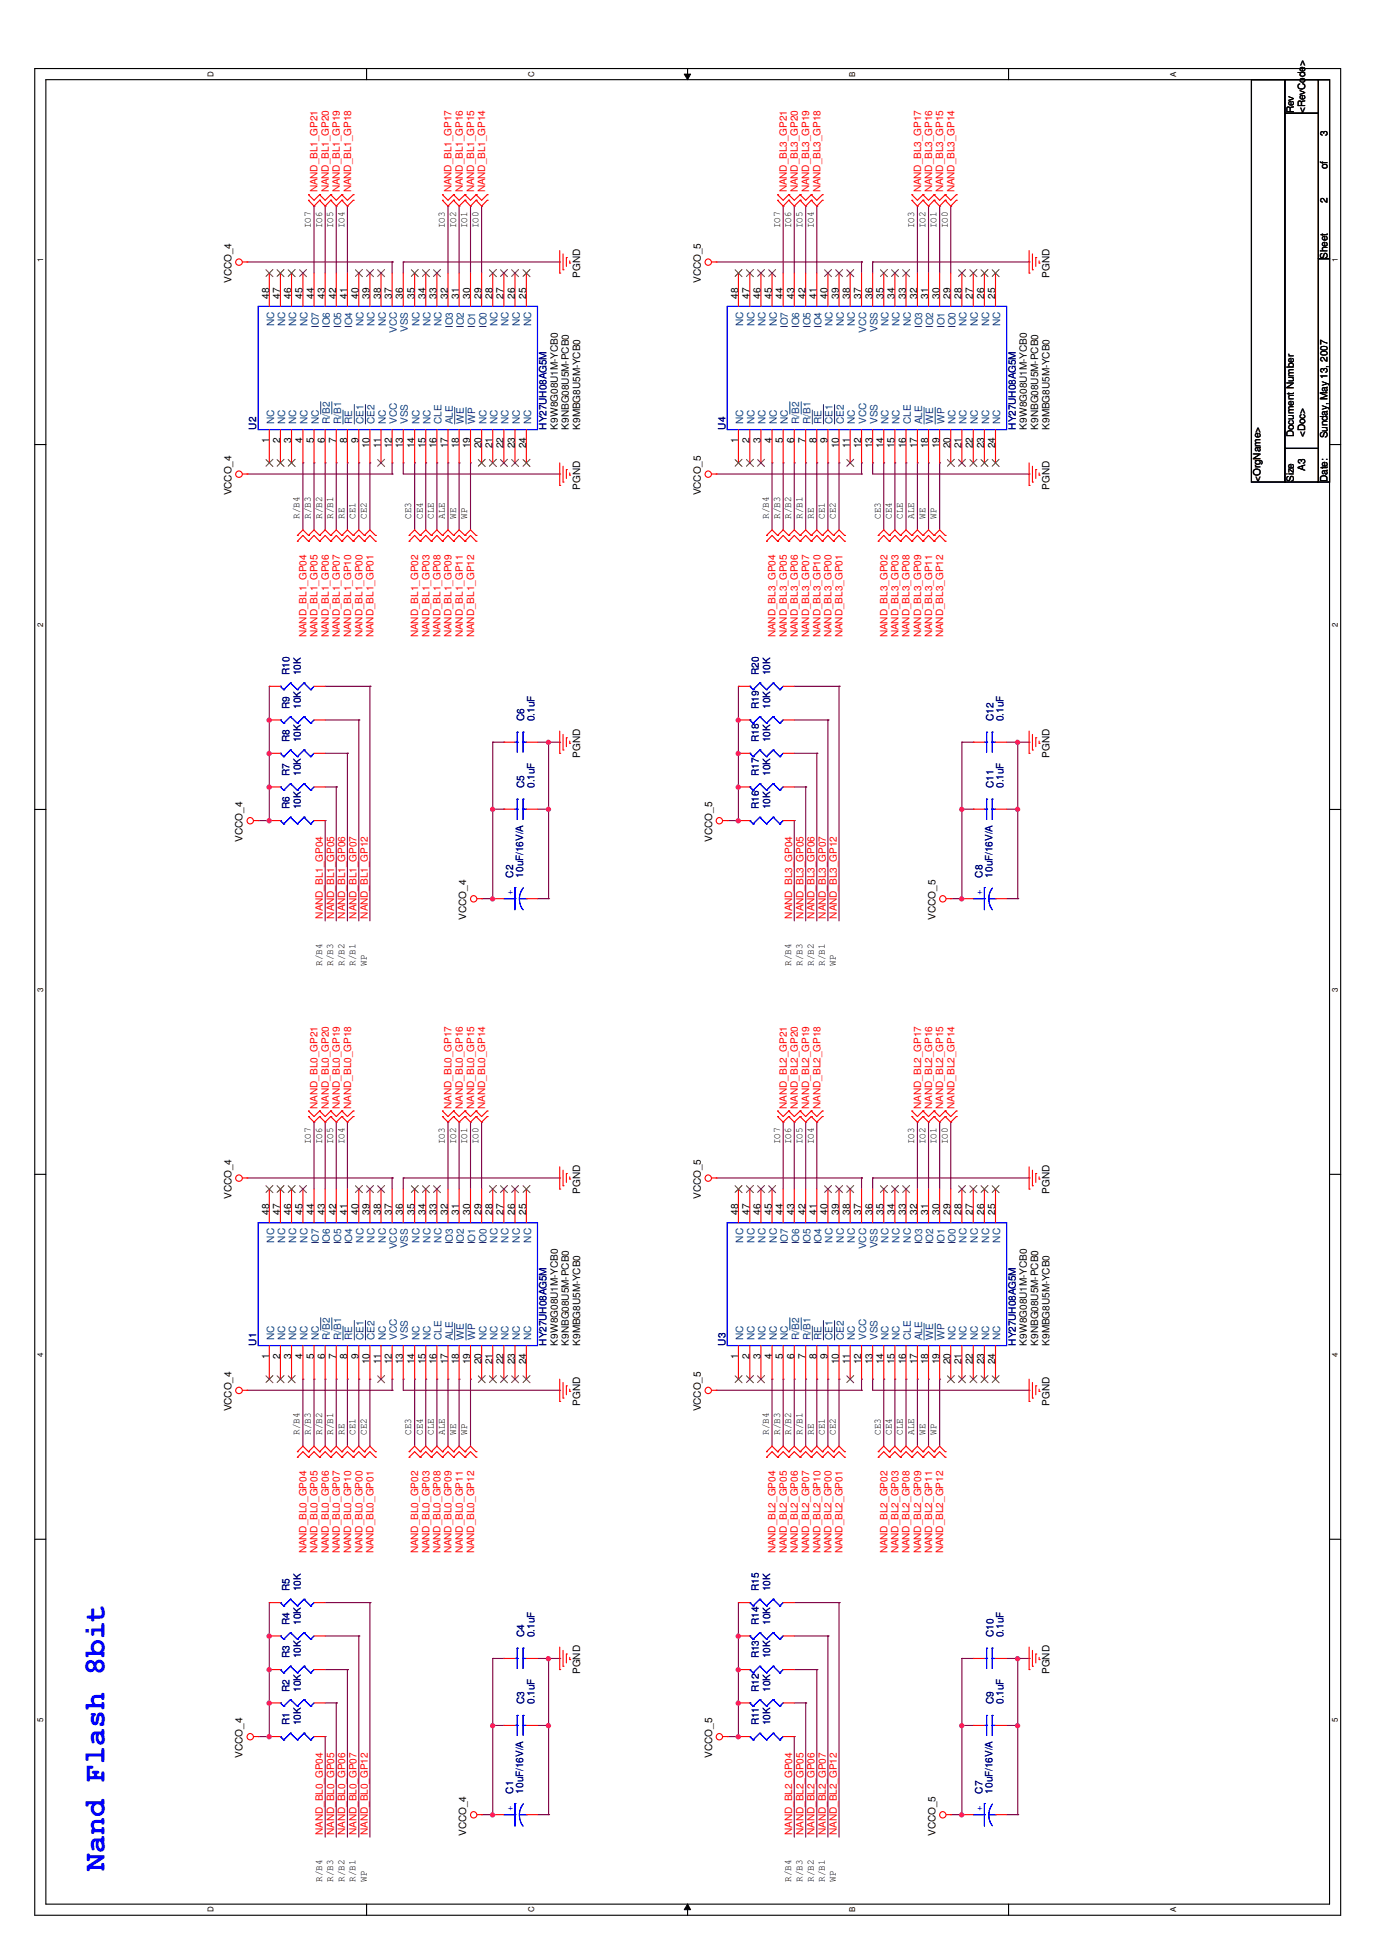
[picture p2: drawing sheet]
<svg xmlns="http://www.w3.org/2000/svg" width="210mm" height="297mm" viewBox="0 0 210 297" stroke-linecap="round" stroke-linejoin="round" font-family="sans-serif">
<defs><g id="words">
<text font-size="4.6" fill="#00f" x="15.9" y="284.9" transform="rotate(-90 15.9 284.9)">Nand Flash 8bit</text>
<g font-size="1.5">
<text x="197.1" y="17.3" transform="rotate(-90 197.1 17.3)">Rev</text>
<text x="198.8" y="17.3" transform="rotate(-90 198.8 17.3)">&lt;RevCode&gt;</text>
<text x="202.2" y="20.6" transform="rotate(-90 202.2 20.6)">3</text>
<text x="202.2" y="25.8" transform="rotate(-90 202.2 25.8)">of</text>
<text x="47.4" y="34.8" transform="rotate(-90 47.4 34.8)">IO7</text>
<text x="49.1" y="34.8" transform="rotate(-90 49.1 34.8)">IO6</text>
<text x="50.8" y="34.8" transform="rotate(-90 50.8 34.8)">IO5</text>
<text x="52.5" y="34.8" transform="rotate(-90 52.5 34.8)">IO4</text>
<text x="67.8" y="34.8" transform="rotate(-90 67.8 34.8)">IO3</text>
<text x="69.5" y="34.8" transform="rotate(-90 69.5 34.8)">IO2</text>
<text x="71.2" y="34.8" transform="rotate(-90 71.2 34.8)">IO1</text>
<text x="72.9" y="34.8" transform="rotate(-90 72.9 34.8)">IO0</text>
<text x="118.8" y="34.8" transform="rotate(-90 118.8 34.8)">IO7</text>
<text x="120.5" y="34.8" transform="rotate(-90 120.5 34.8)">IO6</text>
<text x="122.2" y="34.8" transform="rotate(-90 122.2 34.8)">IO5</text>
<text x="124" y="34.8" transform="rotate(-90 124 34.8)">IO4</text>
<text x="139.2" y="34.8" transform="rotate(-90 139.2 34.8)">IO3</text>
<text x="141" y="34.8" transform="rotate(-90 141 34.8)">IO2</text>
<text x="142.7" y="34.8" transform="rotate(-90 142.7 34.8)">IO1</text>
<text x="144.4" y="34.8" transform="rotate(-90 144.4 34.8)">IO0</text>
<text x="202.2" y="30.9" transform="rotate(-90 202.2 30.9)">2</text>
<text x="202.2" y="39.4" transform="rotate(-90 202.2 39.4)">Sheet</text>
<text x="35.3" y="43.1" transform="rotate(-90 35.3 43.1)">VCCO_4</text>
<text x="41" y="45.5" transform="rotate(-90 41 45.5)">48</text>
<text x="42.7" y="45.5" transform="rotate(-90 42.7 45.5)">47</text>
<text x="44.4" y="45.5" transform="rotate(-90 44.4 45.5)">46</text>
<text x="46.1" y="45.5" transform="rotate(-90 46.1 45.5)">45</text>
<text x="47.8" y="45.5" transform="rotate(-90 47.8 45.5)">44</text>
<text x="49.5" y="45.5" transform="rotate(-90 49.5 45.5)">43</text>
<text x="51.2" y="45.5" transform="rotate(-90 51.2 45.5)">42</text>
<text x="52.9" y="45.5" transform="rotate(-90 52.9 45.5)">41</text>
<text x="54.6" y="45.5" transform="rotate(-90 54.6 45.5)">40</text>
<text x="56.3" y="45.5" transform="rotate(-90 56.3 45.5)">39</text>
<text x="58" y="45.5" transform="rotate(-90 58 45.5)">38</text>
<text x="59.7" y="45.5" transform="rotate(-90 59.7 45.5)">37</text>
<text x="61.4" y="45.5" transform="rotate(-90 61.4 45.5)">36</text>
<text x="63.1" y="45.5" transform="rotate(-90 63.1 45.5)">35</text>
<text x="64.8" y="45.5" transform="rotate(-90 64.8 45.5)">34</text>
<text x="66.5" y="45.5" transform="rotate(-90 66.5 45.5)">33</text>
<text x="68.2" y="45.5" transform="rotate(-90 68.2 45.5)">32</text>
<text x="69.9" y="45.5" transform="rotate(-90 69.9 45.5)">31</text>
<text x="71.6" y="45.5" transform="rotate(-90 71.6 45.5)">30</text>
<text x="73.3" y="45.5" transform="rotate(-90 73.3 45.5)">29</text>
<text x="75" y="45.5" transform="rotate(-90 75 45.5)">28</text>
<text x="76.7" y="45.5" transform="rotate(-90 76.7 45.5)">27</text>
<text x="78.4" y="45.5" transform="rotate(-90 78.4 45.5)">26</text>
<text x="80.1" y="45.5" transform="rotate(-90 80.1 45.5)">25</text>
<text x="88.4" y="42.3" transform="rotate(-90 88.4 42.3)">PGND</text>
<text x="106.8" y="43.1" transform="rotate(-90 106.8 43.1)">VCCO_5</text>
<text x="112.4" y="45.5" transform="rotate(-90 112.4 45.5)">48</text>
<text x="114.2" y="45.5" transform="rotate(-90 114.2 45.5)">47</text>
<text x="115.9" y="45.5" transform="rotate(-90 115.9 45.5)">46</text>
<text x="117.6" y="45.5" transform="rotate(-90 117.6 45.5)">45</text>
<text x="119.3" y="45.5" transform="rotate(-90 119.3 45.5)">44</text>
<text x="120.9" y="45.5" transform="rotate(-90 120.9 45.5)">43</text>
<text x="122.7" y="45.5" transform="rotate(-90 122.7 45.5)">42</text>
<text x="124.4" y="45.5" transform="rotate(-90 124.4 45.5)">41</text>
<text x="126.1" y="45.5" transform="rotate(-90 126.1 45.5)">40</text>
<text x="127.8" y="45.5" transform="rotate(-90 127.8 45.5)">39</text>
<text x="129.5" y="45.5" transform="rotate(-90 129.5 45.5)">38</text>
<text x="131.2" y="45.5" transform="rotate(-90 131.2 45.5)">37</text>
<text x="132.9" y="45.5" transform="rotate(-90 132.9 45.5)">36</text>
<text x="134.6" y="45.5" transform="rotate(-90 134.6 45.5)">35</text>
<text x="136.3" y="45.5" transform="rotate(-90 136.3 45.5)">34</text>
<text x="138" y="45.5" transform="rotate(-90 138 45.5)">33</text>
<text x="139.7" y="45.5" transform="rotate(-90 139.7 45.5)">32</text>
<text x="141.4" y="45.5" transform="rotate(-90 141.4 45.5)">31</text>
<text x="143.1" y="45.5" transform="rotate(-90 143.1 45.5)">30</text>
<text x="144.8" y="45.5" transform="rotate(-90 144.8 45.5)">29</text>
<text x="146.5" y="45.5" transform="rotate(-90 146.5 45.5)">28</text>
<text x="148.2" y="45.5" transform="rotate(-90 148.2 45.5)">27</text>
<text x="149.9" y="45.5" transform="rotate(-90 149.9 45.5)">26</text>
<text x="151.6" y="45.5" transform="rotate(-90 151.6 45.5)">25</text>
<text x="159.9" y="42.3" transform="rotate(-90 159.9 42.3)">PGND</text>
<text x="85" y="65.4" transform="rotate(-90 85 65.4)">K9W8G08U1M-YCB0</text>
<text x="86.7" y="65.4" transform="rotate(-90 86.7 65.4)">K9NBG08U5M-PCB0</text>
<text x="88.4" y="65.4" transform="rotate(-90 88.4 65.4)">K9MBG8U5M-YCB0</text>
<text x="156.4" y="65.4" transform="rotate(-90 156.4 65.4)">K9W8G08U1M-YCB0</text>
<text x="158.2" y="65.4" transform="rotate(-90 158.2 65.4)">K9NBG08U5M-PCB0</text>
<text x="159.9" y="65.4" transform="rotate(-90 159.9 65.4)">K9MBG8U5M-YCB0</text>
<text x="41" y="67.5" transform="rotate(-90 41 67.5)">1</text>
<text x="42.7" y="67.5" transform="rotate(-90 42.7 67.5)">2</text>
<text x="44.4" y="67.5" transform="rotate(-90 44.4 67.5)">3</text>
<text x="46.1" y="67.5" transform="rotate(-90 46.1 67.5)">4</text>
<text x="47.8" y="67.5" transform="rotate(-90 47.8 67.5)">5</text>
<text x="49.5" y="67.5" transform="rotate(-90 49.5 67.5)">6</text>
<text x="51.2" y="67.5" transform="rotate(-90 51.2 67.5)">7</text>
<text x="52.9" y="67.5" transform="rotate(-90 52.9 67.5)">8</text>
<text x="54.6" y="67.5" transform="rotate(-90 54.6 67.5)">9</text>
<text x="56.3" y="68.3" transform="rotate(-90 56.3 68.3)">10</text>
<text x="58" y="68.3" transform="rotate(-90 58 68.3)">11</text>
<text x="59.7" y="68.3" transform="rotate(-90 59.7 68.3)">12</text>
<text x="61.4" y="68.3" transform="rotate(-90 61.4 68.3)">13</text>
<text x="63.1" y="68.3" transform="rotate(-90 63.1 68.3)">14</text>
<text x="64.8" y="68.3" transform="rotate(-90 64.8 68.3)">15</text>
<text x="66.5" y="68.3" transform="rotate(-90 66.5 68.3)">16</text>
<text x="68.2" y="68.3" transform="rotate(-90 68.2 68.3)">17</text>
<text x="69.9" y="68.3" transform="rotate(-90 69.9 68.3)">18</text>
<text x="71.6" y="68.3" transform="rotate(-90 71.6 68.3)">19</text>
<text x="73.3" y="68.3" transform="rotate(-90 73.3 68.3)">20</text>
<text x="75" y="68.3" transform="rotate(-90 75 68.3)">21</text>
<text x="76.7" y="68.3" transform="rotate(-90 76.7 68.3)">22</text>
<text x="78.4" y="68.3" transform="rotate(-90 78.4 68.3)">23</text>
<text x="80.1" y="68.3" transform="rotate(-90 80.1 68.3)">24</text>
<text x="112.4" y="67.5" transform="rotate(-90 112.4 67.5)">1</text>
<text x="114.2" y="67.5" transform="rotate(-90 114.2 67.5)">2</text>
<text x="115.9" y="67.5" transform="rotate(-90 115.9 67.5)">3</text>
<text x="117.6" y="67.5" transform="rotate(-90 117.6 67.5)">4</text>
<text x="119.3" y="67.5" transform="rotate(-90 119.3 67.5)">5</text>
<text x="120.9" y="67.5" transform="rotate(-90 120.9 67.5)">6</text>
<text x="122.7" y="67.5" transform="rotate(-90 122.7 67.5)">7</text>
<text x="124.4" y="67.5" transform="rotate(-90 124.4 67.5)">8</text>
<text x="126.1" y="67.5" transform="rotate(-90 126.1 67.5)">9</text>
<text x="127.8" y="68.3" transform="rotate(-90 127.8 68.3)">10</text>
<text x="129.5" y="68.3" transform="rotate(-90 129.5 68.3)">11</text>
<text x="131.2" y="68.3" transform="rotate(-90 131.2 68.3)">12</text>
<text x="132.9" y="68.3" transform="rotate(-90 132.9 68.3)">13</text>
<text x="134.6" y="68.3" transform="rotate(-90 134.6 68.3)">14</text>
<text x="136.3" y="68.3" transform="rotate(-90 136.3 68.3)">15</text>
<text x="138" y="68.3" transform="rotate(-90 138 68.3)">16</text>
<text x="139.7" y="68.3" transform="rotate(-90 139.7 68.3)">17</text>
<text x="141.4" y="68.3" transform="rotate(-90 141.4 68.3)">18</text>
<text x="143.1" y="68.3" transform="rotate(-90 143.1 68.3)">19</text>
<text x="144.8" y="68.3" transform="rotate(-90 144.8 68.3)">20</text>
<text x="146.5" y="68.3" transform="rotate(-90 146.5 68.3)">21</text>
<text x="148.2" y="68.3" transform="rotate(-90 148.2 68.3)">22</text>
<text x="149.9" y="68.3" transform="rotate(-90 149.9 68.3)">23</text>
<text x="151.6" y="68.3" transform="rotate(-90 151.6 68.3)">24</text>
<text x="197.1" y="66.6" transform="rotate(-90 197.1 66.6)">Document Number</text>
<text x="198.8" y="71.7" transform="rotate(-90 198.8 71.7)">A3</text>
<text x="198.8" y="66.6" transform="rotate(-90 198.8 66.6)">&lt;Doc&gt;</text>
<text x="202.2" y="66.8" transform="rotate(-90 202.2 66.8)">Sunday, May 13, 2007</text>
<text x="35.3" y="75.5" transform="rotate(-90 35.3 75.5)">VCCO_4</text>
<text x="88.4" y="74.6" transform="rotate(-90 88.4 74.6)">PGND</text>
<text x="106.8" y="75.5" transform="rotate(-90 106.8 75.5)">VCCO_5</text>
<text x="159.9" y="74.6" transform="rotate(-90 159.9 74.6)">PGND</text>
<text x="192" y="73.4" transform="rotate(-90 192 73.4)">&lt;OrgName&gt;</text>
<text x="197.1" y="73.4" transform="rotate(-90 197.1 73.4)">Size</text>
<text x="202.2" y="73.4" transform="rotate(-90 202.2 73.4)">Date:</text>
<text x="45.6" y="79" transform="rotate(-90 45.6 79)">R/B4</text>
<text x="47.4" y="79" transform="rotate(-90 47.4 79)">R/B3</text>
<text x="49.1" y="79" transform="rotate(-90 49.1 79)">R/B2</text>
<text x="50.8" y="79" transform="rotate(-90 50.8 79)">R/B1</text>
<text x="52.5" y="79" transform="rotate(-90 52.5 79)">RE</text>
<text x="54.1" y="79" transform="rotate(-90 54.1 79)">CE1</text>
<text x="55.9" y="79" transform="rotate(-90 55.9 79)">CE2</text>
<text x="62.7" y="79" transform="rotate(-90 62.7 79)">CE3</text>
<text x="64.4" y="79" transform="rotate(-90 64.4 79)">CE4</text>
<text x="66.1" y="79" transform="rotate(-90 66.1 79)">CLE</text>
<text x="67.8" y="79" transform="rotate(-90 67.8 79)">ALE</text>
<text x="69.5" y="79" transform="rotate(-90 69.5 79)">WE</text>
<text x="71.2" y="79" transform="rotate(-90 71.2 79)">WP</text>
<text x="117.1" y="79" transform="rotate(-90 117.1 79)">R/B4</text>
<text x="118.8" y="79" transform="rotate(-90 118.8 79)">R/B3</text>
<text x="120.5" y="79" transform="rotate(-90 120.5 79)">R/B2</text>
<text x="122.2" y="79" transform="rotate(-90 122.2 79)">R/B1</text>
<text x="124" y="79" transform="rotate(-90 124 79)">RE</text>
<text x="125.6" y="79" transform="rotate(-90 125.6 79)">CE1</text>
<text x="127.3" y="79" transform="rotate(-90 127.3 79)">CE2</text>
<text x="134.2" y="79" transform="rotate(-90 134.2 79)">CE3</text>
<text x="135.8" y="79" transform="rotate(-90 135.8 79)">CE4</text>
<text x="137.5" y="79" transform="rotate(-90 137.5 79)">CLE</text>
<text x="139.2" y="79" transform="rotate(-90 139.2 79)">ALE</text>
<text x="141" y="79" transform="rotate(-90 141 79)">WE</text>
<text x="142.7" y="79" transform="rotate(-90 142.7 79)">WP</text>
<text x="88.4" y="115.4" transform="rotate(-90 88.4 115.4)">PGND</text>
<text x="159.9" y="115.4" transform="rotate(-90 159.9 115.4)">PGND</text>
<text x="37" y="128.2" transform="rotate(-90 37 128.2)">VCCO_4</text>
<text x="108.5" y="128.2" transform="rotate(-90 108.5 128.2)">VCCO_5</text>
<text x="71" y="140.1" transform="rotate(-90 71 140.1)">VCCO_4</text>
<text x="142.5" y="140.1" transform="rotate(-90 142.5 140.1)">VCCO_5</text>
<text x="49.1" y="147.1" transform="rotate(-90 49.1 147.1)">R/B4</text>
<text x="50.8" y="147.1" transform="rotate(-90 50.8 147.1)">R/B3</text>
<text x="52.5" y="147.1" transform="rotate(-90 52.5 147.1)">R/B2</text>
<text x="54.1" y="147.1" transform="rotate(-90 54.1 147.1)">R/B1</text>
<text x="55.9" y="147.1" transform="rotate(-90 55.9 147.1)">WP</text>
<text x="120.5" y="147.1" transform="rotate(-90 120.5 147.1)">R/B4</text>
<text x="122.2" y="147.1" transform="rotate(-90 122.2 147.1)">R/B3</text>
<text x="124" y="147.1" transform="rotate(-90 124 147.1)">R/B2</text>
<text x="125.6" y="147.1" transform="rotate(-90 125.6 147.1)">R/B1</text>
<text x="127.3" y="147.1" transform="rotate(-90 127.3 147.1)">WP</text>
<text x="47.4" y="174.3" transform="rotate(-90 47.4 174.3)">IO7</text>
<text x="49.1" y="174.3" transform="rotate(-90 49.1 174.3)">IO6</text>
<text x="50.8" y="174.3" transform="rotate(-90 50.8 174.3)">IO5</text>
<text x="52.5" y="174.3" transform="rotate(-90 52.5 174.3)">IO4</text>
<text x="67.8" y="174.3" transform="rotate(-90 67.8 174.3)">IO3</text>
<text x="69.5" y="174.3" transform="rotate(-90 69.5 174.3)">IO2</text>
<text x="71.2" y="174.3" transform="rotate(-90 71.2 174.3)">IO1</text>
<text x="72.9" y="174.3" transform="rotate(-90 72.9 174.3)">IO0</text>
<text x="118.8" y="174.3" transform="rotate(-90 118.8 174.3)">IO7</text>
<text x="120.5" y="174.3" transform="rotate(-90 120.5 174.3)">IO6</text>
<text x="122.2" y="174.3" transform="rotate(-90 122.2 174.3)">IO5</text>
<text x="124" y="174.3" transform="rotate(-90 124 174.3)">IO4</text>
<text x="139.2" y="174.3" transform="rotate(-90 139.2 174.3)">IO3</text>
<text x="141" y="174.3" transform="rotate(-90 141 174.3)">IO2</text>
<text x="142.7" y="174.3" transform="rotate(-90 142.7 174.3)">IO1</text>
<text x="144.4" y="174.3" transform="rotate(-90 144.4 174.3)">IO0</text>
<text x="35.3" y="182.7" transform="rotate(-90 35.3 182.7)">VCCO_4</text>
<text x="41" y="185.1" transform="rotate(-90 41 185.1)">48</text>
<text x="42.7" y="185.1" transform="rotate(-90 42.7 185.1)">47</text>
<text x="44.4" y="185.1" transform="rotate(-90 44.4 185.1)">46</text>
<text x="46.1" y="185.1" transform="rotate(-90 46.1 185.1)">45</text>
<text x="47.8" y="185.1" transform="rotate(-90 47.8 185.1)">44</text>
<text x="49.5" y="185.1" transform="rotate(-90 49.5 185.1)">43</text>
<text x="51.2" y="185.1" transform="rotate(-90 51.2 185.1)">42</text>
<text x="52.9" y="185.1" transform="rotate(-90 52.9 185.1)">41</text>
<text x="54.6" y="185.1" transform="rotate(-90 54.6 185.1)">40</text>
<text x="56.3" y="185.1" transform="rotate(-90 56.3 185.1)">39</text>
<text x="58" y="185.1" transform="rotate(-90 58 185.1)">38</text>
<text x="59.7" y="185.1" transform="rotate(-90 59.7 185.1)">37</text>
<text x="61.4" y="185.1" transform="rotate(-90 61.4 185.1)">36</text>
<text x="63.1" y="185.1" transform="rotate(-90 63.1 185.1)">35</text>
<text x="64.8" y="185.1" transform="rotate(-90 64.8 185.1)">34</text>
<text x="66.5" y="185.1" transform="rotate(-90 66.5 185.1)">33</text>
<text x="68.2" y="185.1" transform="rotate(-90 68.2 185.1)">32</text>
<text x="69.9" y="185.1" transform="rotate(-90 69.9 185.1)">31</text>
<text x="71.6" y="185.1" transform="rotate(-90 71.6 185.1)">30</text>
<text x="73.3" y="185.1" transform="rotate(-90 73.3 185.1)">29</text>
<text x="75" y="185.1" transform="rotate(-90 75 185.1)">28</text>
<text x="76.7" y="185.1" transform="rotate(-90 76.7 185.1)">27</text>
<text x="78.4" y="185.1" transform="rotate(-90 78.4 185.1)">26</text>
<text x="80.1" y="185.1" transform="rotate(-90 80.1 185.1)">25</text>
<text x="88.4" y="181.8" transform="rotate(-90 88.4 181.8)">PGND</text>
<text x="106.8" y="182.7" transform="rotate(-90 106.8 182.7)">VCCO_5</text>
<text x="112.4" y="185.1" transform="rotate(-90 112.4 185.1)">48</text>
<text x="114.2" y="185.1" transform="rotate(-90 114.2 185.1)">47</text>
<text x="115.9" y="185.1" transform="rotate(-90 115.9 185.1)">46</text>
<text x="117.6" y="185.1" transform="rotate(-90 117.6 185.1)">45</text>
<text x="119.3" y="185.1" transform="rotate(-90 119.3 185.1)">44</text>
<text x="120.9" y="185.1" transform="rotate(-90 120.9 185.1)">43</text>
<text x="122.7" y="185.1" transform="rotate(-90 122.7 185.1)">42</text>
<text x="124.4" y="185.1" transform="rotate(-90 124.4 185.1)">41</text>
<text x="126.1" y="185.1" transform="rotate(-90 126.1 185.1)">40</text>
<text x="127.8" y="185.1" transform="rotate(-90 127.8 185.1)">39</text>
<text x="129.5" y="185.1" transform="rotate(-90 129.5 185.1)">38</text>
<text x="131.2" y="185.1" transform="rotate(-90 131.2 185.1)">37</text>
<text x="132.9" y="185.1" transform="rotate(-90 132.9 185.1)">36</text>
<text x="134.6" y="185.1" transform="rotate(-90 134.6 185.1)">35</text>
<text x="136.3" y="185.1" transform="rotate(-90 136.3 185.1)">34</text>
<text x="138" y="185.1" transform="rotate(-90 138 185.1)">33</text>
<text x="139.7" y="185.1" transform="rotate(-90 139.7 185.1)">32</text>
<text x="141.4" y="185.1" transform="rotate(-90 141.4 185.1)">31</text>
<text x="143.1" y="185.1" transform="rotate(-90 143.1 185.1)">30</text>
<text x="144.8" y="185.1" transform="rotate(-90 144.8 185.1)">29</text>
<text x="146.5" y="185.1" transform="rotate(-90 146.5 185.1)">28</text>
<text x="148.2" y="185.1" transform="rotate(-90 148.2 185.1)">27</text>
<text x="149.9" y="185.1" transform="rotate(-90 149.9 185.1)">26</text>
<text x="151.6" y="185.1" transform="rotate(-90 151.6 185.1)">25</text>
<text x="159.9" y="181.8" transform="rotate(-90 159.9 181.8)">PGND</text>
<text x="41" y="207" transform="rotate(-90 41 207)">1</text>
<text x="42.7" y="207" transform="rotate(-90 42.7 207)">2</text>
<text x="44.4" y="207" transform="rotate(-90 44.4 207)">3</text>
<text x="46.1" y="207" transform="rotate(-90 46.1 207)">4</text>
<text x="47.8" y="207" transform="rotate(-90 47.8 207)">5</text>
<text x="49.5" y="207" transform="rotate(-90 49.5 207)">6</text>
<text x="51.2" y="207" transform="rotate(-90 51.2 207)">7</text>
<text x="52.9" y="207" transform="rotate(-90 52.9 207)">8</text>
<text x="54.6" y="207" transform="rotate(-90 54.6 207)">9</text>
<text x="56.3" y="207.8" transform="rotate(-90 56.3 207.8)">10</text>
<text x="58" y="207.8" transform="rotate(-90 58 207.8)">11</text>
<text x="59.7" y="207.8" transform="rotate(-90 59.7 207.8)">12</text>
<text x="61.4" y="207.8" transform="rotate(-90 61.4 207.8)">13</text>
<text x="63.1" y="207.8" transform="rotate(-90 63.1 207.8)">14</text>
<text x="64.8" y="207.8" transform="rotate(-90 64.8 207.8)">15</text>
<text x="66.5" y="207.8" transform="rotate(-90 66.5 207.8)">16</text>
<text x="68.2" y="207.8" transform="rotate(-90 68.2 207.8)">17</text>
<text x="69.9" y="207.8" transform="rotate(-90 69.9 207.8)">18</text>
<text x="71.6" y="207.8" transform="rotate(-90 71.6 207.8)">19</text>
<text x="73.3" y="207.8" transform="rotate(-90 73.3 207.8)">20</text>
<text x="75" y="207.8" transform="rotate(-90 75 207.8)">21</text>
<text x="76.7" y="207.8" transform="rotate(-90 76.7 207.8)">22</text>
<text x="78.4" y="207.8" transform="rotate(-90 78.4 207.8)">23</text>
<text x="80.1" y="207.8" transform="rotate(-90 80.1 207.8)">24</text>
<text x="85" y="205" transform="rotate(-90 85 205)">K9W8G08U1M-YCB0</text>
<text x="86.7" y="205" transform="rotate(-90 86.7 205)">K9NBG08U5M-PCB0</text>
<text x="88.4" y="205" transform="rotate(-90 88.4 205)">K9MBG8U5M-YCB0</text>
<text x="112.4" y="207" transform="rotate(-90 112.4 207)">1</text>
<text x="114.2" y="207" transform="rotate(-90 114.2 207)">2</text>
<text x="115.9" y="207" transform="rotate(-90 115.9 207)">3</text>
<text x="117.6" y="207" transform="rotate(-90 117.6 207)">4</text>
<text x="119.3" y="207" transform="rotate(-90 119.3 207)">5</text>
<text x="120.9" y="207" transform="rotate(-90 120.9 207)">6</text>
<text x="122.7" y="207" transform="rotate(-90 122.7 207)">7</text>
<text x="124.4" y="207" transform="rotate(-90 124.4 207)">8</text>
<text x="126.1" y="207" transform="rotate(-90 126.1 207)">9</text>
<text x="127.8" y="207.8" transform="rotate(-90 127.8 207.8)">10</text>
<text x="129.5" y="207.8" transform="rotate(-90 129.5 207.8)">11</text>
<text x="131.2" y="207.8" transform="rotate(-90 131.2 207.8)">12</text>
<text x="132.9" y="207.8" transform="rotate(-90 132.9 207.8)">13</text>
<text x="134.6" y="207.8" transform="rotate(-90 134.6 207.8)">14</text>
<text x="136.3" y="207.8" transform="rotate(-90 136.3 207.8)">15</text>
<text x="138" y="207.8" transform="rotate(-90 138 207.8)">16</text>
<text x="139.7" y="207.8" transform="rotate(-90 139.7 207.8)">17</text>
<text x="141.4" y="207.8" transform="rotate(-90 141.4 207.8)">18</text>
<text x="143.1" y="207.8" transform="rotate(-90 143.1 207.8)">19</text>
<text x="144.8" y="207.8" transform="rotate(-90 144.8 207.8)">20</text>
<text x="146.5" y="207.8" transform="rotate(-90 146.5 207.8)">21</text>
<text x="148.2" y="207.8" transform="rotate(-90 148.2 207.8)">22</text>
<text x="149.9" y="207.8" transform="rotate(-90 149.9 207.8)">23</text>
<text x="151.6" y="207.8" transform="rotate(-90 151.6 207.8)">24</text>
<text x="156.4" y="205" transform="rotate(-90 156.4 205)">K9W8G08U1M-YCB0</text>
<text x="158.2" y="205" transform="rotate(-90 158.2 205)">K9NBG08U5M-PCB0</text>
<text x="159.9" y="205" transform="rotate(-90 159.9 205)">K9MBG8U5M-YCB0</text>
<text x="35.3" y="215" transform="rotate(-90 35.3 215)">VCCO_4</text>
<text x="88.4" y="214.1" transform="rotate(-90 88.4 214.1)">PGND</text>
<text x="106.8" y="215" transform="rotate(-90 106.8 215)">VCCO_5</text>
<text x="159.9" y="214.1" transform="rotate(-90 159.9 214.1)">PGND</text>
<text x="45.6" y="218.6" transform="rotate(-90 45.6 218.6)">R/B4</text>
<text x="47.4" y="218.6" transform="rotate(-90 47.4 218.6)">R/B3</text>
<text x="49.1" y="218.6" transform="rotate(-90 49.1 218.6)">R/B2</text>
<text x="50.8" y="218.6" transform="rotate(-90 50.8 218.6)">R/B1</text>
<text x="52.5" y="218.6" transform="rotate(-90 52.5 218.6)">RE</text>
<text x="54.1" y="218.6" transform="rotate(-90 54.1 218.6)">CE1</text>
<text x="55.9" y="218.6" transform="rotate(-90 55.9 218.6)">CE2</text>
<text x="62.7" y="218.6" transform="rotate(-90 62.7 218.6)">CE3</text>
<text x="64.4" y="218.6" transform="rotate(-90 64.4 218.6)">CE4</text>
<text x="66.1" y="218.6" transform="rotate(-90 66.1 218.6)">CLE</text>
<text x="67.8" y="218.6" transform="rotate(-90 67.8 218.6)">ALE</text>
<text x="69.5" y="218.6" transform="rotate(-90 69.5 218.6)">WE</text>
<text x="71.2" y="218.6" transform="rotate(-90 71.2 218.6)">WP</text>
<text x="117.1" y="218.6" transform="rotate(-90 117.1 218.6)">R/B4</text>
<text x="118.8" y="218.6" transform="rotate(-90 118.8 218.6)">R/B3</text>
<text x="120.5" y="218.6" transform="rotate(-90 120.5 218.6)">R/B2</text>
<text x="122.2" y="218.6" transform="rotate(-90 122.2 218.6)">R/B1</text>
<text x="124" y="218.6" transform="rotate(-90 124 218.6)">RE</text>
<text x="125.6" y="218.6" transform="rotate(-90 125.6 218.6)">CE1</text>
<text x="127.3" y="218.6" transform="rotate(-90 127.3 218.6)">CE2</text>
<text x="134.2" y="218.6" transform="rotate(-90 134.2 218.6)">CE3</text>
<text x="135.8" y="218.6" transform="rotate(-90 135.8 218.6)">CE4</text>
<text x="137.5" y="218.6" transform="rotate(-90 137.5 218.6)">CLE</text>
<text x="139.2" y="218.6" transform="rotate(-90 139.2 218.6)">ALE</text>
<text x="141" y="218.6" transform="rotate(-90 141 218.6)">WE</text>
<text x="142.7" y="218.6" transform="rotate(-90 142.7 218.6)">WP</text>
<text x="88.4" y="255" transform="rotate(-90 88.4 255)">PGND</text>
<text x="159.9" y="255" transform="rotate(-90 159.9 255)">PGND</text>
<text x="37" y="267.7" transform="rotate(-90 37 267.7)">VCCO_4</text>
<text x="108.5" y="267.7" transform="rotate(-90 108.5 267.7)">VCCO_5</text>
<text x="71" y="279.7" transform="rotate(-90 71 279.7)">VCCO_4</text>
<text x="142.5" y="279.7" transform="rotate(-90 142.5 279.7)">VCCO_5</text>
<text x="49.1" y="286.7" transform="rotate(-90 49.1 286.7)">R/B4</text>
<text x="50.8" y="286.7" transform="rotate(-90 50.8 286.7)">R/B3</text>
<text x="52.5" y="286.7" transform="rotate(-90 52.5 286.7)">R/B2</text>
<text x="54.1" y="286.7" transform="rotate(-90 54.1 286.7)">R/B1</text>
<text x="55.9" y="286.7" transform="rotate(-90 55.9 286.7)">WP</text>
<text x="120.5" y="286.7" transform="rotate(-90 120.5 286.7)">R/B4</text>
<text x="122.2" y="286.7" transform="rotate(-90 122.2 286.7)">R/B3</text>
<text x="124" y="286.7" transform="rotate(-90 124 286.7)">R/B2</text>
<text x="125.6" y="286.7" transform="rotate(-90 125.6 286.7)">R/B1</text>
<text x="127.3" y="286.7" transform="rotate(-90 127.3 286.7)">WP</text>
</g>
<g font-size="1.5" fill="#f00">
<text x="48.4" y="29.3" transform="rotate(-90 48.4 29.3)">NAND_BL1_GP21</text>
<text x="50.1" y="29.3" transform="rotate(-90 50.1 29.3)">NAND_BL1_GP20</text>
<text x="51.8" y="29.3" transform="rotate(-90 51.8 29.3)">NAND_BL1_GP19</text>
<text x="53.5" y="29.3" transform="rotate(-90 53.5 29.3)">NAND_BL1_GP18</text>
<text x="68.8" y="29.3" transform="rotate(-90 68.8 29.3)">NAND_BL1_GP17</text>
<text x="70.5" y="29.3" transform="rotate(-90 70.5 29.3)">NAND_BL1_GP16</text>
<text x="72.2" y="29.3" transform="rotate(-90 72.2 29.3)">NAND_BL1_GP15</text>
<text x="73.9" y="29.3" transform="rotate(-90 73.9 29.3)">NAND_BL1_GP14</text>
<text x="119.8" y="29.3" transform="rotate(-90 119.8 29.3)">NAND_BL3_GP21</text>
<text x="121.5" y="29.3" transform="rotate(-90 121.5 29.3)">NAND_BL3_GP20</text>
<text x="123.3" y="29.3" transform="rotate(-90 123.3 29.3)">NAND_BL3_GP19</text>
<text x="125" y="29.3" transform="rotate(-90 125 29.3)">NAND_BL3_GP18</text>
<text x="140.3" y="29.3" transform="rotate(-90 140.3 29.3)">NAND_BL3_GP17</text>
<text x="142" y="29.3" transform="rotate(-90 142 29.3)">NAND_BL3_GP16</text>
<text x="143.7" y="29.3" transform="rotate(-90 143.7 29.3)">NAND_BL3_GP15</text>
<text x="145.4" y="29.3" transform="rotate(-90 145.4 29.3)">NAND_BL3_GP14</text>
<text x="46.7" y="97.1" transform="rotate(-90 46.7 97.1)">NAND_BL1_GP04</text>
<text x="48.4" y="97.1" transform="rotate(-90 48.4 97.1)">NAND_BL1_GP05</text>
<text x="50.1" y="97.1" transform="rotate(-90 50.1 97.1)">NAND_BL1_GP06</text>
<text x="51.8" y="97.1" transform="rotate(-90 51.8 97.1)">NAND_BL1_GP07</text>
<text x="53.5" y="97.1" transform="rotate(-90 53.5 97.1)">NAND_BL1_GP10</text>
<text x="55.2" y="97.1" transform="rotate(-90 55.2 97.1)">NAND_BL1_GP00</text>
<text x="56.9" y="97.1" transform="rotate(-90 56.9 97.1)">NAND_BL1_GP01</text>
<text x="63.7" y="97.1" transform="rotate(-90 63.7 97.1)">NAND_BL1_GP02</text>
<text x="65.4" y="97.1" transform="rotate(-90 65.4 97.1)">NAND_BL1_GP03</text>
<text x="67.1" y="97.1" transform="rotate(-90 67.1 97.1)">NAND_BL1_GP08</text>
<text x="68.8" y="97.1" transform="rotate(-90 68.8 97.1)">NAND_BL1_GP09</text>
<text x="70.5" y="97.1" transform="rotate(-90 70.5 97.1)">NAND_BL1_GP11</text>
<text x="72.2" y="97.1" transform="rotate(-90 72.2 97.1)">NAND_BL1_GP12</text>
<text x="118.2" y="97.1" transform="rotate(-90 118.2 97.1)">NAND_BL3_GP04</text>
<text x="119.8" y="97.1" transform="rotate(-90 119.8 97.1)">NAND_BL3_GP05</text>
<text x="121.5" y="97.1" transform="rotate(-90 121.5 97.1)">NAND_BL3_GP06</text>
<text x="123.3" y="97.1" transform="rotate(-90 123.3 97.1)">NAND_BL3_GP07</text>
<text x="125" y="97.1" transform="rotate(-90 125 97.1)">NAND_BL3_GP10</text>
<text x="126.7" y="97.1" transform="rotate(-90 126.7 97.1)">NAND_BL3_GP00</text>
<text x="128.4" y="97.1" transform="rotate(-90 128.4 97.1)">NAND_BL3_GP01</text>
<text x="135.2" y="97.1" transform="rotate(-90 135.2 97.1)">NAND_BL3_GP02</text>
<text x="136.9" y="97.1" transform="rotate(-90 136.9 97.1)">NAND_BL3_GP03</text>
<text x="138.6" y="97.1" transform="rotate(-90 138.6 97.1)">NAND_BL3_GP08</text>
<text x="140.3" y="97.1" transform="rotate(-90 140.3 97.1)">NAND_BL3_GP09</text>
<text x="142" y="97.1" transform="rotate(-90 142 97.1)">NAND_BL3_GP11</text>
<text x="143.7" y="97.1" transform="rotate(-90 143.7 97.1)">NAND_BL3_GP12</text>
<text x="49.2" y="139.9" transform="rotate(-90 49.2 139.9)">NAND_BL1_GP04</text>
<text x="50.9" y="139.9" transform="rotate(-90 50.9 139.9)">NAND_BL1_GP05</text>
<text x="52.6" y="139.9" transform="rotate(-90 52.6 139.9)">NAND_BL1_GP06</text>
<text x="54.3" y="139.9" transform="rotate(-90 54.3 139.9)">NAND_BL1_GP07</text>
<text x="56" y="139.9" transform="rotate(-90 56 139.9)">NAND_BL1_GP12</text>
<text x="120.7" y="139.9" transform="rotate(-90 120.7 139.9)">NAND_BL3_GP04</text>
<text x="122.4" y="139.9" transform="rotate(-90 122.4 139.9)">NAND_BL3_GP05</text>
<text x="124.1" y="139.9" transform="rotate(-90 124.1 139.9)">NAND_BL3_GP06</text>
<text x="125.8" y="139.9" transform="rotate(-90 125.8 139.9)">NAND_BL3_GP07</text>
<text x="127.5" y="139.9" transform="rotate(-90 127.5 139.9)">NAND_BL3_GP12</text>
<text x="48.4" y="168.9" transform="rotate(-90 48.4 168.9)">NAND_BL0_GP21</text>
<text x="50.1" y="168.9" transform="rotate(-90 50.1 168.9)">NAND_BL0_GP20</text>
<text x="51.8" y="168.9" transform="rotate(-90 51.8 168.9)">NAND_BL0_GP19</text>
<text x="53.5" y="168.9" transform="rotate(-90 53.5 168.9)">NAND_BL0_GP18</text>
<text x="68.8" y="168.9" transform="rotate(-90 68.8 168.9)">NAND_BL0_GP17</text>
<text x="70.5" y="168.9" transform="rotate(-90 70.5 168.9)">NAND_BL0_GP16</text>
<text x="72.2" y="168.9" transform="rotate(-90 72.2 168.9)">NAND_BL0_GP15</text>
<text x="73.9" y="168.9" transform="rotate(-90 73.9 168.9)">NAND_BL0_GP14</text>
<text x="119.8" y="168.9" transform="rotate(-90 119.8 168.9)">NAND_BL2_GP21</text>
<text x="121.5" y="168.9" transform="rotate(-90 121.5 168.9)">NAND_BL2_GP20</text>
<text x="123.3" y="168.9" transform="rotate(-90 123.3 168.9)">NAND_BL2_GP19</text>
<text x="125" y="168.9" transform="rotate(-90 125 168.9)">NAND_BL2_GP18</text>
<text x="140.3" y="168.9" transform="rotate(-90 140.3 168.9)">NAND_BL2_GP17</text>
<text x="142" y="168.9" transform="rotate(-90 142 168.9)">NAND_BL2_GP16</text>
<text x="143.7" y="168.9" transform="rotate(-90 143.7 168.9)">NAND_BL2_GP15</text>
<text x="145.4" y="168.9" transform="rotate(-90 145.4 168.9)">NAND_BL2_GP14</text>
<text x="46.7" y="236.6" transform="rotate(-90 46.7 236.6)">NAND_BL0_GP04</text>
<text x="48.4" y="236.6" transform="rotate(-90 48.4 236.6)">NAND_BL0_GP05</text>
<text x="50.1" y="236.6" transform="rotate(-90 50.1 236.6)">NAND_BL0_GP06</text>
<text x="51.8" y="236.6" transform="rotate(-90 51.8 236.6)">NAND_BL0_GP07</text>
<text x="53.5" y="236.6" transform="rotate(-90 53.5 236.6)">NAND_BL0_GP10</text>
<text x="55.2" y="236.6" transform="rotate(-90 55.2 236.6)">NAND_BL0_GP00</text>
<text x="56.9" y="236.6" transform="rotate(-90 56.9 236.6)">NAND_BL0_GP01</text>
<text x="63.7" y="236.6" transform="rotate(-90 63.7 236.6)">NAND_BL0_GP02</text>
<text x="65.4" y="236.6" transform="rotate(-90 65.4 236.6)">NAND_BL0_GP03</text>
<text x="67.1" y="236.6" transform="rotate(-90 67.1 236.6)">NAND_BL0_GP08</text>
<text x="68.8" y="236.6" transform="rotate(-90 68.8 236.6)">NAND_BL0_GP09</text>
<text x="70.5" y="236.6" transform="rotate(-90 70.5 236.6)">NAND_BL0_GP11</text>
<text x="72.2" y="236.6" transform="rotate(-90 72.2 236.6)">NAND_BL0_GP12</text>
<text x="118.2" y="236.6" transform="rotate(-90 118.2 236.6)">NAND_BL2_GP04</text>
<text x="119.8" y="236.6" transform="rotate(-90 119.8 236.6)">NAND_BL2_GP05</text>
<text x="121.5" y="236.6" transform="rotate(-90 121.5 236.6)">NAND_BL2_GP06</text>
<text x="123.3" y="236.6" transform="rotate(-90 123.3 236.6)">NAND_BL2_GP07</text>
<text x="125" y="236.6" transform="rotate(-90 125 236.6)">NAND_BL2_GP10</text>
<text x="126.7" y="236.6" transform="rotate(-90 126.7 236.6)">NAND_BL2_GP00</text>
<text x="128.4" y="236.6" transform="rotate(-90 128.4 236.6)">NAND_BL2_GP01</text>
<text x="135.2" y="236.6" transform="rotate(-90 135.2 236.6)">NAND_BL2_GP02</text>
<text x="136.9" y="236.6" transform="rotate(-90 136.9 236.6)">NAND_BL2_GP03</text>
<text x="138.6" y="236.6" transform="rotate(-90 138.6 236.6)">NAND_BL2_GP08</text>
<text x="140.3" y="236.6" transform="rotate(-90 140.3 236.6)">NAND_BL2_GP09</text>
<text x="142" y="236.6" transform="rotate(-90 142 236.6)">NAND_BL2_GP11</text>
<text x="143.7" y="236.6" transform="rotate(-90 143.7 236.6)">NAND_BL2_GP12</text>
<text x="49.2" y="279.5" transform="rotate(-90 49.2 279.5)">NAND_BL0_GP04</text>
<text x="50.9" y="279.5" transform="rotate(-90 50.9 279.5)">NAND_BL0_GP05</text>
<text x="52.6" y="279.5" transform="rotate(-90 52.6 279.5)">NAND_BL0_GP06</text>
<text x="54.3" y="279.5" transform="rotate(-90 54.3 279.5)">NAND_BL0_GP07</text>
<text x="56" y="279.5" transform="rotate(-90 56 279.5)">NAND_BL0_GP12</text>
<text x="120.7" y="279.5" transform="rotate(-90 120.7 279.5)">NAND_BL2_GP04</text>
<text x="122.4" y="279.5" transform="rotate(-90 122.4 279.5)">NAND_BL2_GP05</text>
<text x="124.1" y="279.5" transform="rotate(-90 124.1 279.5)">NAND_BL2_GP06</text>
<text x="125.8" y="279.5" transform="rotate(-90 125.8 279.5)">NAND_BL2_GP07</text>
<text x="127.5" y="279.5" transform="rotate(-90 127.5 279.5)">NAND_BL2_GP12</text>
</g>
<g font-size="1.5" fill="#004080">
<text x="41.7" y="49.7" transform="rotate(-90 41.7 49.7)">NC</text>
<text x="43.4" y="49.7" transform="rotate(-90 43.4 49.7)">NC</text>
<text x="45.1" y="49.7" transform="rotate(-90 45.1 49.7)">NC</text>
<text x="46.9" y="49.7" transform="rotate(-90 46.9 49.7)">NC</text>
<text x="48.6" y="49.9" transform="rotate(-90 48.6 49.9)">IO7</text>
<text x="50.3" y="49.9" transform="rotate(-90 50.3 49.9)">IO6</text>
<text x="51.9" y="49.9" transform="rotate(-90 51.9 49.9)">IO5</text>
<text x="53.6" y="49.9" transform="rotate(-90 53.6 49.9)">IO4</text>
<text x="55.4" y="49.7" transform="rotate(-90 55.4 49.7)">NC</text>
<text x="57.1" y="49.7" transform="rotate(-90 57.1 49.7)">NC</text>
<text x="58.8" y="49.7" transform="rotate(-90 58.8 49.7)">NC</text>
<text x="60.5" y="50.7" transform="rotate(-90 60.5 50.7)">VCC</text>
<text x="62.1" y="50.6" transform="rotate(-90 62.1 50.6)">VSS</text>
<text x="63.9" y="49.7" transform="rotate(-90 63.9 49.7)">NC</text>
<text x="65.6" y="49.7" transform="rotate(-90 65.6 49.7)">NC</text>
<text x="67.3" y="49.7" transform="rotate(-90 67.3 49.7)">NC</text>
<text x="69" y="49.9" transform="rotate(-90 69 49.9)">IO3</text>
<text x="70.7" y="49.9" transform="rotate(-90 70.7 49.9)">IO2</text>
<text x="72.4" y="49.9" transform="rotate(-90 72.4 49.9)">IO1</text>
<text x="74.1" y="49.9" transform="rotate(-90 74.1 49.9)">IO0</text>
<text x="75.8" y="49.7" transform="rotate(-90 75.8 49.7)">NC</text>
<text x="77.5" y="49.7" transform="rotate(-90 77.5 49.7)">NC</text>
<text x="79.2" y="49.7" transform="rotate(-90 79.2 49.7)">NC</text>
<text x="80.9" y="49.7" transform="rotate(-90 80.9 49.7)">NC</text>
<text x="113.2" y="49.7" transform="rotate(-90 113.2 49.7)">NC</text>
<text x="114.9" y="49.7" transform="rotate(-90 114.9 49.7)">NC</text>
<text x="116.6" y="49.7" transform="rotate(-90 116.6 49.7)">NC</text>
<text x="118.3" y="49.7" transform="rotate(-90 118.3 49.7)">NC</text>
<text x="120" y="49.9" transform="rotate(-90 120 49.9)">IO7</text>
<text x="121.7" y="49.9" transform="rotate(-90 121.7 49.9)">IO6</text>
<text x="123.4" y="49.9" transform="rotate(-90 123.4 49.9)">IO5</text>
<text x="125.1" y="49.9" transform="rotate(-90 125.1 49.9)">IO4</text>
<text x="126.8" y="49.7" transform="rotate(-90 126.8 49.7)">NC</text>
<text x="128.5" y="49.7" transform="rotate(-90 128.5 49.7)">NC</text>
<text x="130.2" y="49.7" transform="rotate(-90 130.2 49.7)">NC</text>
<text x="132" y="50.7" transform="rotate(-90 132 50.7)">VCC</text>
<text x="133.6" y="50.6" transform="rotate(-90 133.6 50.6)">VSS</text>
<text x="135.3" y="49.7" transform="rotate(-90 135.3 49.7)">NC</text>
<text x="137" y="49.7" transform="rotate(-90 137 49.7)">NC</text>
<text x="138.7" y="49.7" transform="rotate(-90 138.7 49.7)">NC</text>
<text x="140.5" y="49.9" transform="rotate(-90 140.5 49.9)">IO3</text>
<text x="142.2" y="49.9" transform="rotate(-90 142.2 49.9)">IO2</text>
<text x="143.8" y="49.9" transform="rotate(-90 143.8 49.9)">IO1</text>
<text x="145.5" y="49.9" transform="rotate(-90 145.5 49.9)">IO0</text>
<text x="147.2" y="49.7" transform="rotate(-90 147.2 49.7)">NC</text>
<text x="149" y="49.7" transform="rotate(-90 149 49.7)">NC</text>
<text x="150.7" y="49.7" transform="rotate(-90 150.7 49.7)">NC</text>
<text x="152.4" y="49.7" transform="rotate(-90 152.4 49.7)">NC</text>
<text x="41.7" y="64.6" transform="rotate(-90 41.7 64.6)">NC</text>
<text x="43.4" y="64.6" transform="rotate(-90 43.4 64.6)">NC</text>
<text x="45.1" y="64.6" transform="rotate(-90 45.1 64.6)">NC</text>
<text x="46.9" y="64.6" transform="rotate(-90 46.9 64.6)">NC</text>
<text x="48.6" y="64.6" transform="rotate(-90 48.6 64.6)">NC</text>
<text x="50.3" y="64.6" transform="rotate(-90 50.3 64.6)">R/B2</text>
<text x="51.9" y="64.6" transform="rotate(-90 51.9 64.6)">R/B1</text>
<text x="53.6" y="64.6" transform="rotate(-90 53.6 64.6)">RE</text>
<text x="55.4" y="64.6" transform="rotate(-90 55.4 64.6)">CE1</text>
<text x="57.1" y="64.6" transform="rotate(-90 57.1 64.6)">CE2</text>
<text x="58.8" y="64.6" transform="rotate(-90 58.8 64.6)">NC</text>
<text x="60.5" y="64.6" transform="rotate(-90 60.5 64.6)">VCC</text>
<text x="62.1" y="64.6" transform="rotate(-90 62.1 64.6)">VSS</text>
<text x="63.9" y="64.6" transform="rotate(-90 63.9 64.6)">NC</text>
<text x="65.6" y="64.6" transform="rotate(-90 65.6 64.6)">NC</text>
<text x="67.3" y="64.6" transform="rotate(-90 67.3 64.6)">CLE</text>
<text x="69" y="64.6" transform="rotate(-90 69 64.6)">ALE</text>
<text x="70.7" y="64.6" transform="rotate(-90 70.7 64.6)">WE</text>
<text x="72.4" y="64.6" transform="rotate(-90 72.4 64.6)">WP</text>
<text x="74.1" y="64.6" transform="rotate(-90 74.1 64.6)">NC</text>
<text x="75.8" y="64.6" transform="rotate(-90 75.8 64.6)">NC</text>
<text x="77.5" y="64.6" transform="rotate(-90 77.5 64.6)">NC</text>
<text x="79.2" y="64.6" transform="rotate(-90 79.2 64.6)">NC</text>
<text x="80.9" y="64.6" transform="rotate(-90 80.9 64.6)">NC</text>
<text x="113.2" y="64.6" transform="rotate(-90 113.2 64.6)">NC</text>
<text x="114.9" y="64.6" transform="rotate(-90 114.9 64.6)">NC</text>
<text x="116.6" y="64.6" transform="rotate(-90 116.6 64.6)">NC</text>
<text x="118.3" y="64.6" transform="rotate(-90 118.3 64.6)">NC</text>
<text x="120" y="64.6" transform="rotate(-90 120 64.6)">NC</text>
<text x="121.7" y="64.6" transform="rotate(-90 121.7 64.6)">R/B2</text>
<text x="123.4" y="64.6" transform="rotate(-90 123.4 64.6)">R/B1</text>
<text x="125.1" y="64.6" transform="rotate(-90 125.1 64.6)">RE</text>
<text x="126.8" y="64.6" transform="rotate(-90 126.8 64.6)">CE1</text>
<text x="128.5" y="64.6" transform="rotate(-90 128.5 64.6)">CE2</text>
<text x="130.2" y="64.6" transform="rotate(-90 130.2 64.6)">NC</text>
<text x="132" y="64.6" transform="rotate(-90 132 64.6)">VCC</text>
<text x="133.6" y="64.6" transform="rotate(-90 133.6 64.6)">VSS</text>
<text x="135.3" y="64.6" transform="rotate(-90 135.3 64.6)">NC</text>
<text x="137" y="64.6" transform="rotate(-90 137 64.6)">NC</text>
<text x="138.7" y="64.6" transform="rotate(-90 138.7 64.6)">CLE</text>
<text x="140.5" y="64.6" transform="rotate(-90 140.5 64.6)">ALE</text>
<text x="142.2" y="64.6" transform="rotate(-90 142.2 64.6)">WE</text>
<text x="143.8" y="64.6" transform="rotate(-90 143.8 64.6)">WP</text>
<text x="145.5" y="64.6" transform="rotate(-90 145.5 64.6)">NC</text>
<text x="147.2" y="64.6" transform="rotate(-90 147.2 64.6)">NC</text>
<text x="149" y="64.6" transform="rotate(-90 149 64.6)">NC</text>
<text x="150.7" y="64.6" transform="rotate(-90 150.7 64.6)">NC</text>
<text x="152.4" y="64.6" transform="rotate(-90 152.4 64.6)">NC</text>
<text x="41.7" y="189.3" transform="rotate(-90 41.7 189.3)">NC</text>
<text x="43.4" y="189.3" transform="rotate(-90 43.4 189.3)">NC</text>
<text x="45.1" y="189.3" transform="rotate(-90 45.1 189.3)">NC</text>
<text x="46.9" y="189.3" transform="rotate(-90 46.9 189.3)">NC</text>
<text x="48.6" y="189.5" transform="rotate(-90 48.6 189.5)">IO7</text>
<text x="50.3" y="189.5" transform="rotate(-90 50.3 189.5)">IO6</text>
<text x="51.9" y="189.5" transform="rotate(-90 51.9 189.5)">IO5</text>
<text x="53.6" y="189.5" transform="rotate(-90 53.6 189.5)">IO4</text>
<text x="55.4" y="189.3" transform="rotate(-90 55.4 189.3)">NC</text>
<text x="57.1" y="189.3" transform="rotate(-90 57.1 189.3)">NC</text>
<text x="58.8" y="189.3" transform="rotate(-90 58.8 189.3)">NC</text>
<text x="60.5" y="190.3" transform="rotate(-90 60.5 190.3)">VCC</text>
<text x="62.1" y="190.1" transform="rotate(-90 62.1 190.1)">VSS</text>
<text x="63.9" y="189.3" transform="rotate(-90 63.9 189.3)">NC</text>
<text x="65.6" y="189.3" transform="rotate(-90 65.6 189.3)">NC</text>
<text x="67.3" y="189.3" transform="rotate(-90 67.3 189.3)">NC</text>
<text x="69" y="189.5" transform="rotate(-90 69 189.5)">IO3</text>
<text x="70.7" y="189.5" transform="rotate(-90 70.7 189.5)">IO2</text>
<text x="72.4" y="189.5" transform="rotate(-90 72.4 189.5)">IO1</text>
<text x="74.1" y="189.5" transform="rotate(-90 74.1 189.5)">IO0</text>
<text x="75.8" y="189.3" transform="rotate(-90 75.8 189.3)">NC</text>
<text x="77.5" y="189.3" transform="rotate(-90 77.5 189.3)">NC</text>
<text x="79.2" y="189.3" transform="rotate(-90 79.2 189.3)">NC</text>
<text x="80.9" y="189.3" transform="rotate(-90 80.9 189.3)">NC</text>
<text x="113.2" y="189.3" transform="rotate(-90 113.2 189.3)">NC</text>
<text x="114.9" y="189.3" transform="rotate(-90 114.9 189.3)">NC</text>
<text x="116.6" y="189.3" transform="rotate(-90 116.6 189.3)">NC</text>
<text x="118.3" y="189.3" transform="rotate(-90 118.3 189.3)">NC</text>
<text x="120" y="189.5" transform="rotate(-90 120 189.5)">IO7</text>
<text x="121.7" y="189.5" transform="rotate(-90 121.7 189.5)">IO6</text>
<text x="123.4" y="189.5" transform="rotate(-90 123.4 189.5)">IO5</text>
<text x="125.1" y="189.5" transform="rotate(-90 125.1 189.5)">IO4</text>
<text x="126.8" y="189.3" transform="rotate(-90 126.8 189.3)">NC</text>
<text x="128.5" y="189.3" transform="rotate(-90 128.5 189.3)">NC</text>
<text x="130.2" y="189.3" transform="rotate(-90 130.2 189.3)">NC</text>
<text x="132" y="190.3" transform="rotate(-90 132 190.3)">VCC</text>
<text x="133.6" y="190.1" transform="rotate(-90 133.6 190.1)">VSS</text>
<text x="135.3" y="189.3" transform="rotate(-90 135.3 189.3)">NC</text>
<text x="137" y="189.3" transform="rotate(-90 137 189.3)">NC</text>
<text x="138.7" y="189.3" transform="rotate(-90 138.7 189.3)">NC</text>
<text x="140.5" y="189.5" transform="rotate(-90 140.5 189.5)">IO3</text>
<text x="142.2" y="189.5" transform="rotate(-90 142.2 189.5)">IO2</text>
<text x="143.8" y="189.5" transform="rotate(-90 143.8 189.5)">IO1</text>
<text x="145.5" y="189.5" transform="rotate(-90 145.5 189.5)">IO0</text>
<text x="147.2" y="189.3" transform="rotate(-90 147.2 189.3)">NC</text>
<text x="149" y="189.3" transform="rotate(-90 149 189.3)">NC</text>
<text x="150.7" y="189.3" transform="rotate(-90 150.7 189.3)">NC</text>
<text x="152.4" y="189.3" transform="rotate(-90 152.4 189.3)">NC</text>
<text x="41.7" y="204.1" transform="rotate(-90 41.7 204.1)">NC</text>
<text x="43.4" y="204.1" transform="rotate(-90 43.4 204.1)">NC</text>
<text x="45.1" y="204.1" transform="rotate(-90 45.1 204.1)">NC</text>
<text x="46.9" y="204.1" transform="rotate(-90 46.9 204.1)">NC</text>
<text x="48.6" y="204.1" transform="rotate(-90 48.6 204.1)">NC</text>
<text x="50.3" y="204.1" transform="rotate(-90 50.3 204.1)">R/B2</text>
<text x="51.9" y="204.1" transform="rotate(-90 51.9 204.1)">R/B1</text>
<text x="53.6" y="204.1" transform="rotate(-90 53.6 204.1)">RE</text>
<text x="55.4" y="204.1" transform="rotate(-90 55.4 204.1)">CE1</text>
<text x="57.1" y="204.1" transform="rotate(-90 57.1 204.1)">CE2</text>
<text x="58.8" y="204.1" transform="rotate(-90 58.8 204.1)">NC</text>
<text x="60.5" y="204.1" transform="rotate(-90 60.5 204.1)">VCC</text>
<text x="62.1" y="204.1" transform="rotate(-90 62.1 204.1)">VSS</text>
<text x="63.9" y="204.1" transform="rotate(-90 63.9 204.1)">NC</text>
<text x="65.6" y="204.1" transform="rotate(-90 65.6 204.1)">NC</text>
<text x="67.3" y="204.1" transform="rotate(-90 67.3 204.1)">CLE</text>
<text x="69" y="204.1" transform="rotate(-90 69 204.1)">ALE</text>
<text x="70.7" y="204.1" transform="rotate(-90 70.7 204.1)">WE</text>
<text x="72.4" y="204.1" transform="rotate(-90 72.4 204.1)">WP</text>
<text x="74.1" y="204.1" transform="rotate(-90 74.1 204.1)">NC</text>
<text x="75.8" y="204.1" transform="rotate(-90 75.8 204.1)">NC</text>
<text x="77.5" y="204.1" transform="rotate(-90 77.5 204.1)">NC</text>
<text x="79.2" y="204.1" transform="rotate(-90 79.2 204.1)">NC</text>
<text x="80.9" y="204.1" transform="rotate(-90 80.9 204.1)">NC</text>
<text x="113.2" y="204.1" transform="rotate(-90 113.2 204.1)">NC</text>
<text x="114.9" y="204.1" transform="rotate(-90 114.9 204.1)">NC</text>
<text x="116.6" y="204.1" transform="rotate(-90 116.6 204.1)">NC</text>
<text x="118.3" y="204.1" transform="rotate(-90 118.3 204.1)">NC</text>
<text x="120" y="204.1" transform="rotate(-90 120 204.1)">NC</text>
<text x="121.7" y="204.1" transform="rotate(-90 121.7 204.1)">R/B2</text>
<text x="123.4" y="204.1" transform="rotate(-90 123.4 204.1)">R/B1</text>
<text x="125.1" y="204.1" transform="rotate(-90 125.1 204.1)">RE</text>
<text x="126.8" y="204.1" transform="rotate(-90 126.8 204.1)">CE1</text>
<text x="128.5" y="204.1" transform="rotate(-90 128.5 204.1)">CE2</text>
<text x="130.2" y="204.1" transform="rotate(-90 130.2 204.1)">NC</text>
<text x="132" y="204.1" transform="rotate(-90 132 204.1)">VCC</text>
<text x="133.6" y="204.1" transform="rotate(-90 133.6 204.1)">VSS</text>
<text x="135.3" y="204.1" transform="rotate(-90 135.3 204.1)">NC</text>
<text x="137" y="204.1" transform="rotate(-90 137 204.1)">NC</text>
<text x="138.7" y="204.1" transform="rotate(-90 138.7 204.1)">CLE</text>
<text x="140.5" y="204.1" transform="rotate(-90 140.5 204.1)">ALE</text>
<text x="142.2" y="204.1" transform="rotate(-90 142.2 204.1)">WE</text>
<text x="143.8" y="204.1" transform="rotate(-90 143.8 204.1)">WP</text>
<text x="145.5" y="204.1" transform="rotate(-90 145.5 204.1)">NC</text>
<text x="147.2" y="204.1" transform="rotate(-90 147.2 204.1)">NC</text>
<text x="149" y="204.1" transform="rotate(-90 149 204.1)">NC</text>
<text x="150.7" y="204.1" transform="rotate(-90 150.7 204.1)">NC</text>
<text x="152.4" y="204.1" transform="rotate(-90 152.4 204.1)">NC</text>
</g>
<g font-size="1.5" fill="#000080">
<text x="39" y="65.4" transform="rotate(-90 39 65.4)">U2</text>
<text x="83.3" y="65.4" transform="rotate(-90 83.3 65.4)">HY27UH08AG5M</text>
<text x="110.5" y="65.4" transform="rotate(-90 110.5 65.4)">U4</text>
<text x="154.7" y="65.4" transform="rotate(-90 154.7 65.4)">HY27UH08AG5M</text>
<text x="44.1" y="108" transform="rotate(-90 44.1 108)">R9</text>
<text x="44.1" y="102.9" transform="rotate(-90 44.1 102.9)">R10</text>
<text x="45.8" y="108" transform="rotate(-90 45.8 108)">10K</text>
<text x="45.8" y="102.9" transform="rotate(-90 45.8 102.9)">10K</text>
<text x="115.6" y="108" transform="rotate(-90 115.6 108)">R19</text>
<text x="115.6" y="102.9" transform="rotate(-90 115.6 102.9)">R20</text>
<text x="117.3" y="108" transform="rotate(-90 117.3 108)">10K</text>
<text x="117.3" y="102.9" transform="rotate(-90 117.3 102.9)">10K</text>
<text x="44.1" y="113.1" transform="rotate(-90 44.1 113.1)">R8</text>
<text x="45.8" y="113.1" transform="rotate(-90 45.8 113.1)">10K</text>
<text x="79.8" y="109.8" transform="rotate(-90 79.8 109.8)">C6</text>
<text x="81.4" y="109.8" transform="rotate(-90 81.4 109.8)">0.1uF</text>
<text x="115.6" y="113.1" transform="rotate(-90 115.6 113.1)">R18</text>
<text x="117.3" y="113.1" transform="rotate(-90 117.3 113.1)">10K</text>
<text x="151.3" y="109.8" transform="rotate(-90 151.3 109.8)">C12</text>
<text x="152.9" y="109.8" transform="rotate(-90 152.9 109.8)">0.1uF</text>
<text x="44.1" y="118.2" transform="rotate(-90 44.1 118.2)">R7</text>
<text x="45.8" y="118.2" transform="rotate(-90 45.8 118.2)">10K</text>
<text x="115.6" y="118.2" transform="rotate(-90 115.6 118.2)">R17</text>
<text x="117.3" y="118.2" transform="rotate(-90 117.3 118.2)">10K</text>
<text x="44.1" y="123.3" transform="rotate(-90 44.1 123.3)">R6</text>
<text x="45.8" y="123.3" transform="rotate(-90 45.8 123.3)">10K</text>
<text x="79.8" y="120" transform="rotate(-90 79.8 120)">C5</text>
<text x="81.4" y="120" transform="rotate(-90 81.4 120)">0.1uF</text>
<text x="115.6" y="123.3" transform="rotate(-90 115.6 123.3)">R16</text>
<text x="117.3" y="123.3" transform="rotate(-90 117.3 123.3)">10K</text>
<text x="151.3" y="120" transform="rotate(-90 151.3 120)">C11</text>
<text x="152.9" y="120" transform="rotate(-90 152.9 120)">0.1uF</text>
<text x="78.1" y="133.7" transform="rotate(-90 78.1 133.7)">C2</text>
<text x="79.7" y="133.7" transform="rotate(-90 79.7 133.7)">10uF/16V/A</text>
<text x="149.6" y="133.7" transform="rotate(-90 149.6 133.7)">C8</text>
<text x="151.2" y="133.7" transform="rotate(-90 151.2 133.7)">10uF/16V/A</text>
<text x="39" y="205" transform="rotate(-90 39 205)">U1</text>
<text x="83.3" y="205" transform="rotate(-90 83.3 205)">HY27UH08AG5M</text>
<text x="110.5" y="205" transform="rotate(-90 110.5 205)">U3</text>
<text x="154.7" y="205" transform="rotate(-90 154.7 205)">HY27UH08AG5M</text>
<text x="44.1" y="242.4" transform="rotate(-90 44.1 242.4)">R5</text>
<text x="45.8" y="242.4" transform="rotate(-90 45.8 242.4)">10K</text>
<text x="115.6" y="242.4" transform="rotate(-90 115.6 242.4)">R15</text>
<text x="117.3" y="242.4" transform="rotate(-90 117.3 242.4)">10K</text>
<text x="44.1" y="247.5" transform="rotate(-90 44.1 247.5)">R4</text>
<text x="45.8" y="247.5" transform="rotate(-90 45.8 247.5)">10K</text>
<text x="79.8" y="249.4" transform="rotate(-90 79.8 249.4)">C4</text>
<text x="81.4" y="249.4" transform="rotate(-90 81.4 249.4)">0.1uF</text>
<text x="115.6" y="247.5" transform="rotate(-90 115.6 247.5)">R14</text>
<text x="117.3" y="247.5" transform="rotate(-90 117.3 247.5)">10K</text>
<text x="151.3" y="249.4" transform="rotate(-90 151.3 249.4)">C10</text>
<text x="152.9" y="249.4" transform="rotate(-90 152.9 249.4)">0.1uF</text>
<text x="44.1" y="257.7" transform="rotate(-90 44.1 257.7)">R2</text>
<text x="44.1" y="252.6" transform="rotate(-90 44.1 252.6)">R3</text>
<text x="45.8" y="257.7" transform="rotate(-90 45.8 257.7)">10K</text>
<text x="45.8" y="252.6" transform="rotate(-90 45.8 252.6)">10K</text>
<text x="115.6" y="257.7" transform="rotate(-90 115.6 257.7)">R12</text>
<text x="115.6" y="252.6" transform="rotate(-90 115.6 252.6)">R13</text>
<text x="117.3" y="257.7" transform="rotate(-90 117.3 257.7)">10K</text>
<text x="117.3" y="252.6" transform="rotate(-90 117.3 252.6)">10K</text>
<text x="44.1" y="262.8" transform="rotate(-90 44.1 262.8)">R1</text>
<text x="45.8" y="262.8" transform="rotate(-90 45.8 262.8)">10K</text>
<text x="79.8" y="259.6" transform="rotate(-90 79.8 259.6)">C3</text>
<text x="81.4" y="259.6" transform="rotate(-90 81.4 259.6)">0.1uF</text>
<text x="115.6" y="262.8" transform="rotate(-90 115.6 262.8)">R11</text>
<text x="117.3" y="262.8" transform="rotate(-90 117.3 262.8)">10K</text>
<text x="151.3" y="259.6" transform="rotate(-90 151.3 259.6)">C9</text>
<text x="152.9" y="259.6" transform="rotate(-90 152.9 259.6)">0.1uF</text>
<text x="78.1" y="273.2" transform="rotate(-90 78.1 273.2)">C1</text>
<text x="79.7" y="273.2" transform="rotate(-90 79.7 273.2)">10uF/16V/A</text>
<text x="149.6" y="273.2" transform="rotate(-90 149.6 273.2)">C7</text>
<text x="151.2" y="273.2" transform="rotate(-90 151.2 273.2)">10uF/16V/A</text>
</g>
<g font-size="1.5" fill="#00f">
<text x="78.1" y="136.4" transform="rotate(-90 78.1 136.4)">+</text>
<text x="149.6" y="136.4" transform="rotate(-90 149.6 136.4)">+</text>
<text x="78.1" y="275.9" transform="rotate(-90 78.1 275.9)">+</text>
<text x="149.6" y="275.9" transform="rotate(-90 149.6 275.9)">+</text>
</g>
<g font-size="1.2">
<text x="32.5" y="11.7" transform="rotate(-90 32.5 11.7)">D</text>
<text x="81.4" y="11.7" transform="rotate(-90 81.4 11.7)">C</text>
<text x="130.3" y="11.7" transform="rotate(-90 130.3 11.7)">B</text>
<text x="179.2" y="11.7" transform="rotate(-90 179.2 11.7)">A</text>
<text x="6.6" y="39.9" transform="rotate(-90 6.6 39.9)">1</text>
<text x="203.8" y="39.9" transform="rotate(-90 203.8 39.9)">1</text>
<text x="6.6" y="95.5" transform="rotate(-90 6.6 95.5)">2</text>
<text x="203.8" y="95.5" transform="rotate(-90 203.8 95.5)">2</text>
<text x="6.6" y="151.1" transform="rotate(-90 6.6 151.1)">3</text>
<text x="203.8" y="151.1" transform="rotate(-90 203.8 151.1)">3</text>
<text x="6.6" y="206.7" transform="rotate(-90 6.6 206.7)">4</text>
<text x="203.8" y="206.7" transform="rotate(-90 203.8 206.7)">4</text>
<text x="6.6" y="262.3" transform="rotate(-90 6.6 262.3)">5</text>
<text x="203.8" y="262.3" transform="rotate(-90 203.8 262.3)">5</text>
<text x="32.5" y="291.3" transform="rotate(-90 32.5 291.3)">D</text>
<text x="81.4" y="291.3" transform="rotate(-90 81.4 291.3)">C</text>
<text x="130.3" y="291.3" transform="rotate(-90 130.3 291.3)">B</text>
<text x="179.2" y="291.3" transform="rotate(-90 179.2 291.3)">A</text>
</g>
</g></defs>
<path d="M5.3 10.4h198.9v281.3h-198.9zM7 12.1h195.5v278h-195.5z" fill="none" stroke="#000" stroke-width=".17"/>
<g fill="#fff">
<path d="M5.5 261.6h1.3v.7h-1.3z"/>
<path d="M202.7 261.6h1.3v.7h-1.3z"/>
</g>
<path d="M5.3 234.5h1.7M202.5 234.5h1.7" fill="none" stroke="#000" stroke-width=".17"/>
<g fill="#fff">
<path d="M5.5 206.1h1.3v.6h-1.3z"/>
<path d="M202.7 206.1h1.3v.6h-1.3z"/>
</g>
<path d="M5.3 178.9h1.7M202.5 178.9h1.7" fill="none" stroke="#000" stroke-width=".17"/>
<g fill="#fff">
<path d="M5.5 150.5h1.3v.6h-1.3z"/>
<path d="M202.7 150.5h1.3v.6h-1.3z"/>
</g>
<path d="M5.3 123.3h1.7M202.5 123.3h1.7" fill="none" stroke="#000" stroke-width=".17"/>
<g fill="#fff">
<path d="M5.5 94.9h1.3v.6h-1.3z"/>
<path d="M202.7 94.9h1.3v.6h-1.3z"/>
</g>
<path d="M5.3 67.7h1.7M202.5 67.7h1.7" fill="none" stroke="#000" stroke-width=".17"/>
<g fill="#fff">
<path d="M5.5 39.3h1.3v.6h-1.3z"/>
<path d="M202.7 39.3h1.3v.6h-1.3z"/>
<path d="M31.4 290.5h1.4v.8h-1.4z"/>
<path d="M31.4 10.9h1.4v.8h-1.4z"/>
<path d="M80.3 290.5h1.3v.8h-1.3z"/>
<path d="M80.3 10.9h1.3v.8h-1.3z"/>
</g>
<path d="M55.8 10.4v1.7M55.8 290.1v1.6" fill="none" stroke="#000" stroke-width=".17"/>
<g fill="#fff">
<path d="M129.2 290.6h1.3v.7h-1.3z"/>
<path d="M129.2 10.9h1.3v.8h-1.3z"/>
</g>
<path d="M104.7 10.4v1.7M104.7 290.1v1.6" fill="none" stroke="#000" stroke-width=".17"/>
<path d="M104.2 11.3h1l-.5 .8zM104.7 290.1l.5 .8h-1z" fill="#000"/>
<path d="M104.2 11.3h1l-.5 .8zM104.7 290.1l.5 .8h-1z" fill="none" stroke="#000" stroke-width=".15"/>
<g fill="#fff">
<path d="M178.1 290.6h1.3v.7h-1.3z"/>
<path d="M178.1 10.9h1.3v.8h-1.3z"/>
</g>
<path d="M153.6 10.4v1.7M153.6 290.1v1.6" fill="none" stroke="#000" stroke-width=".17"/>
<g fill="none" stroke="#800040" stroke-width=".17">
<path d="M37.6 179.4h22.1M47.8 170.9h.1M47.8 170.9v10.2M49.5 170.9h.1M49.5 170.9v10.2M51.2 170.9h.1M51.2 170.9v10.2M52.9 170.9h.1M52.9 170.9v10.2M59.7 179.4h.1M61.4 179.4h.1M61.4 179.4h23.9"/>
<path d="M61.4 179.4v1.7M68.2 170.9h.1M68.2 170.9v10.2M69.9 170.9h.1M69.9 170.9v10.2M71.7 170.9h.1M71.7 170.9v10.2M73.4 170.9h.1M73.4 170.9v10.2M85.3 179.4h.1M37.6 211.8h22.1M46.1 210.1h.1"/>
<path d="M46.1 210.1v10.2M47.8 210.1h.1M47.8 210.1v10.2M49.5 210.1h.1M49.5 210.1v10.2M51.2 210.1h.1M51.2 210.1v10.2M52.9 210.1h.1M52.9 210.1v10.2M54.7 210.1h.1M54.7 210.1v10.2M56.3 210.1h.1"/>
<path d="M56.3 210.1v10.2M59.7 211.8h.1M61.4 210.1h.1M61.4 210.1v1.7h23.9M63.2 210.1h.1M63.2 210.1v10.2M64.9 210.1h.1M64.9 210.1v10.2M66.5 210.1h.1M66.5 210.1v10.2M68.2 210.1h.1M68.2 210.1v10.2"/>
<path d="M69.9 210.1h.1M69.9 210.1v10.2M71.7 210.1h.1M71.7 210.1v10.2M85.3 211.8h.1M41 244.1h.1M41 249.2h.1M41 244.1v10.2M49.5 254.3h3.4M49.5 249.2h5.2M49.5 244.1h6.8M49.5 259.4h1.7"/>
<path d="M51.2 259.4h.1M51.2 259.4v20.5M52.9 254.3h.1M52.9 254.3v25.6M54.7 249.2h.1M54.7 249.2v30.7M56.3 244.1h.1M56.3 244.1v35.8M81.9 252.6h3.4M83.6 252.6h.1M85.3 252.6h.1M39.3 264.5h1.7"/>
<path d="M41 264.5h.1M49.5 264.5h.1M49.5 264.5v15.4M75.1 262.8h1.7M76.8 262.8h.1M81.9 262.8h1.7M81.9 276.4h1.7M83.6 262.8h.1M83.6 276.4h.1"/>
</g>
<circle cx="41" cy="249.2" r=".32" fill="#f0f"/>
<circle cx="41" cy="249.2" r=".32" fill="none" stroke="#f0f" stroke-width=".17"/>
<path d="M41 254.3h.1M41 254.3v5.1" fill="none" stroke="#800040" stroke-width=".17"/>
<circle cx="41" cy="254.3" r=".32" fill="#f0f"/>
<circle cx="41" cy="254.3" r=".32" fill="none" stroke="#f0f" stroke-width=".17"/>
<path d="M59.7 179.4h.1M59.7 179.4v1.7M59.7 210.1h.1M59.7 210.1v1.7M41 259.4h.1M41 259.4v5.1" fill="none" stroke="#800040" stroke-width=".17"/>
<circle cx="41" cy="264.6" r=".32" fill="#f0f"/>
<circle cx="41" cy="264.6" r=".32" fill="none" stroke="#f0f" stroke-width=".17"/>
<circle cx="41" cy="259.4" r=".32" fill="#f0f"/>
<circle cx="41" cy="259.4" r=".32" fill="none" stroke="#f0f" stroke-width=".17"/>
<path d="M75.1 252.6h1.7M76.8 252.6h.1M73.4 276.4h1.7M75.1 276.4h.1M75.1 262.8h.1M75.1 262.8v13.6" fill="none" stroke="#800040" stroke-width=".17"/>
<circle cx="75" cy="276.4" r=".32" fill="#f0f"/>
<circle cx="75" cy="276.4" r=".32" fill="none" stroke="#f0f" stroke-width=".17"/>
<circle cx="75" cy="262.9" r=".32" fill="#f0f"/>
<circle cx="75" cy="262.9" r=".32" fill="none" stroke="#f0f" stroke-width=".17"/>
<path d="M75.1 252.6h.1M75.1 252.6v10.2M83.6 262.8h.1M83.6 262.8v13.6" fill="none" stroke="#800040" stroke-width=".17"/>
<circle cx="83.5" cy="262.9" r=".32" fill="#f0f"/>
<circle cx="83.5" cy="262.9" r=".32" fill="none" stroke="#f0f" stroke-width=".17"/>
<path d="M83.6 252.6h.1M83.6 252.6v10.2" fill="none" stroke="#800040" stroke-width=".17"/>
<circle cx="83.5" cy="252.7" r=".32" fill="#f0f"/>
<circle cx="83.5" cy="252.7" r=".32" fill="none" stroke="#f0f" stroke-width=".17"/>
<path d="M64.9 70.5h.1M64.9 70.5v10.2M41 109.7h.1M41 109.7v5.1" fill="none" stroke="#800040" stroke-width=".17"/>
<circle cx="41" cy="109.7" r=".32" fill="#f0f"/>
<circle cx="41" cy="109.7" r=".32" fill="none" stroke="#f0f" stroke-width=".17"/>
<g fill="none" stroke="#800040" stroke-width=".17">
<path d="M37.6 39.9h22.1M52.9 31.4h.1M52.9 31.4v10.2M59.7 39.9h.1M61.4 39.9h.1M61.4 39.9v1.7M61.4 39.9h23.9M73.4 31.4h.1M73.4 31.4v10.2M85.3 39.9h.1M51.2 70.5h.1M51.2 70.5v10.2"/>
<path d="M52.9 70.5h.1M52.9 70.5v10.2M59.7 70.5h.1M59.7 70.5v1.7M63.2 70.5h.1M63.2 70.5v10.2M66.5 70.5h.1M66.5 70.5v10.2M68.2 70.5h.1M68.2 70.5v10.2M41 104.5h.1M41 104.5v5.2"/>
<path d="M75.1 113.1h1.7M76.8 113.1h.1M83.6 113.1h.1M83.6 113.1v10.2M39.3 125h1.7M41 125h.1M81.9 136.9h1.7M81.9 123.3h1.7M83.6 136.9h.1M83.6 123.3h.1"/>
</g>
<circle cx="83.5" cy="113.1" r=".32" fill="#f0f"/>
<circle cx="83.5" cy="113.1" r=".32" fill="none" stroke="#f0f" stroke-width=".17"/>
<g fill="none" stroke="#800040" stroke-width=".17">
<path d="M49.5 31.4h.1M49.5 31.4v10.2M51.2 31.4h.1M51.2 31.4v10.2M68.2 31.4h.1M68.2 31.4v10.2M69.9 31.4h.1M69.9 31.4v10.2M46.1 70.5h.1M46.1 70.5v10.2M41 119.9h.1M41 119.9v5.1"/>
<path d="M49.5 114.8h3.4M49.5 119.9h1.7M51.2 119.9h.1M51.2 119.9v20.4M52.9 114.8h.1M54.7 109.7h.1M54.7 109.7v30.6M81.9 113.1h1.7M83.6 113.1h.1"/>
</g>
<circle cx="41" cy="125" r=".32" fill="#f0f"/>
<circle cx="41" cy="125" r=".32" fill="none" stroke="#f0f" stroke-width=".17"/>
<circle cx="41" cy="119.9" r=".32" fill="#f0f"/>
<circle cx="41" cy="119.9" r=".32" fill="none" stroke="#f0f" stroke-width=".17"/>
<path d="M41 114.8h.1M41 114.8v5.1" fill="none" stroke="#800040" stroke-width=".17"/>
<circle cx="41" cy="114.8" r=".32" fill="#f0f"/>
<circle cx="41" cy="114.8" r=".32" fill="none" stroke="#f0f" stroke-width=".17"/>
<path d="M83.6 123.3h.1M83.6 123.3v13.6" fill="none" stroke="#800040" stroke-width=".17"/>
<circle cx="83.5" cy="123.3" r=".32" fill="#f0f"/>
<circle cx="83.5" cy="123.3" r=".32" fill="none" stroke="#f0f" stroke-width=".17"/>
<path d="M47.8 31.4h.1M47.8 31.4v10.2M49.5 70.5h.1M49.5 70.5v10.2M75.1 123.3h.1M75.1 123.3h1.7M75.1 123.3v13.6M76.8 123.3h.1" fill="none" stroke="#800040" stroke-width=".17"/>
<circle cx="75" cy="136.9" r=".32" fill="#f0f"/>
<circle cx="75" cy="136.9" r=".32" fill="none" stroke="#f0f" stroke-width=".17"/>
<circle cx="75" cy="123.3" r=".32" fill="#f0f"/>
<circle cx="75" cy="123.3" r=".32" fill="none" stroke="#f0f" stroke-width=".17"/>
<g fill="none" stroke="#800040" stroke-width=".17">
<path d="M59.7 39.9h.1M59.7 39.9v1.7M71.7 31.4h.1M71.7 31.4v10.2M37.6 72.2h22.1M47.8 70.5h.1M47.8 70.5v10.2M54.7 70.5h.1M54.7 70.5v10.2M56.3 70.5h.1M56.3 70.5v10.2M59.7 72.2h.1"/>
<path d="M61.4 70.5h.1M61.4 70.5v1.7h23.9M69.9 70.5h.1M69.9 70.5v10.2M71.7 70.5h.1M71.7 70.5v10.2M85.3 72.2h.1M49.5 109.7h5.2M49.5 104.5h6.8M52.9 114.8h.1M52.9 114.8v25.5M54.7 109.7h.1"/>
<path d="M56.3 104.5h.1M56.3 104.5v35.8M75.1 113.1h.1M75.1 113.1v10.2M83.6 113.1h1.7M85.3 113.1h.1M49.5 125h.1M49.5 125v15.3M73.4 136.9h1.7M75.1 136.9h.1M155 123.3h.1M155 123.3v13.6"/>
<path d="M136.3 210.1h.1M136.3 210.1v10.2"/>
</g>
<circle cx="155" cy="123.3" r=".32" fill="#f0f"/>
<circle cx="155" cy="123.3" r=".32" fill="none" stroke="#f0f" stroke-width=".17"/>
<path d="M112.5 249.2h.1M112.5 249.2v5.1" fill="none" stroke="#800040" stroke-width=".17"/>
<circle cx="112.5" cy="249.2" r=".32" fill="#f0f"/>
<circle cx="112.5" cy="249.2" r=".32" fill="none" stroke="#f0f" stroke-width=".17"/>
<g fill="none" stroke="#800040" stroke-width=".17">
<path d="M121 31.4h.1M121 31.4v10.2M122.7 31.4h.1M122.7 31.4v10.2M131.2 39.9h.1M131.2 39.9v1.7M139.7 31.4h.1M139.7 31.4v10.2M121 70.5h.1M121 70.5v10.2M122.7 70.5h.1M122.7 70.5v10.2"/>
<path d="M132.9 70.5h.1M132.9 70.5v1.7M134.6 70.5h.1M134.6 70.5v10.2M138 70.5h.1M138 70.5v10.2M139.7 70.5h.1M139.7 70.5v10.2M143.1 70.5h.1M143.1 70.5v10.2M112.5 104.5h.1M112.5 104.5v5.2"/>
<path d="M121 104.5h6.8M127.8 104.5h.1M109.1 179.4h22.1M124.4 170.9h.1M124.4 170.9v10.2M131.2 179.4h.1M132.9 179.4h.1M132.9 179.4v1.7M132.9 179.4h23.9M144.8 170.9h.1M144.8 170.9v10.2M156.8 179.4h.1"/>
<path d="M122.7 210.1h.1M122.7 210.1v10.2M124.4 210.1h.1M124.4 210.1v10.2M131.2 210.1h.1M131.2 210.1v1.7M134.6 210.1h.1M134.6 210.1v10.2M138 210.1h.1M138 210.1v10.2M139.7 210.1h.1M139.7 210.1v10.2"/>
<path d="M112.5 244.1h.1M112.5 244.1v5.1M146.5 252.6h1.8M148.3 252.6h.1M155 252.6h.1M155 252.6v10.2M110.8 264.5h1.7M112.5 264.5h.1M153.3 276.4h1.7M153.3 262.8h1.7M155 276.4h.1M155 262.8h.1"/>
</g>
<circle cx="155" cy="252.7" r=".32" fill="#f0f"/>
<circle cx="155" cy="252.7" r=".32" fill="none" stroke="#f0f" stroke-width=".17"/>
<path d="M112.5 119.9h.1M112.5 119.9v5.1" fill="none" stroke="#800040" stroke-width=".17"/>
<circle cx="112.5" cy="125" r=".32" fill="#f0f"/>
<circle cx="112.5" cy="125" r=".32" fill="none" stroke="#f0f" stroke-width=".17"/>
<circle cx="112.5" cy="119.9" r=".32" fill="#f0f"/>
<circle cx="112.5" cy="119.9" r=".32" fill="none" stroke="#f0f" stroke-width=".17"/>
<g fill="none" stroke="#800040" stroke-width=".17">
<path d="M119.3 31.4h.1M119.3 31.4v10.2M117.6 70.5h.1M117.6 70.5v10.2M121 119.9h1.7M122.7 119.9h.1M124.4 114.8h.1M124.4 114.8v25.5M155 113.1h.1M155 113.1v10.2M139.7 170.9h.1M139.7 170.9v10.2"/>
<path d="M141.4 170.9h.1M141.4 170.9v10.2M122.7 259.4h.1M122.7 259.4v20.5"/>
</g>
<circle cx="155" cy="113.1" r=".32" fill="#f0f"/>
<circle cx="155" cy="113.1" r=".32" fill="none" stroke="#f0f" stroke-width=".17"/>
<path d="M124.4 31.4h.1M124.4 31.4v10.2M112.5 109.7h.1M112.5 109.7v5.1M121 254.3h3.4M121 259.4h1.7M122.7 259.4h.1M124.4 254.3h.1" fill="none" stroke="#800040" stroke-width=".17"/>
<circle cx="112.5" cy="109.7" r=".32" fill="#f0f"/>
<circle cx="112.5" cy="109.7" r=".32" fill="none" stroke="#f0f" stroke-width=".17"/>
<g fill="none" stroke="#800040" stroke-width=".17">
<path d="M109.1 72.2h22.1M126.1 70.5h.1M126.1 70.5v10.2M131.2 72.2h.1M121 170.9h.1M121 170.9v10.2M122.7 170.9h.1M122.7 170.9v10.2M117.6 210.1h.1M117.6 210.1v10.2M112.5 259.4h.1M112.5 259.4v5.1"/>
<path d="M126.1 249.2h.1M126.1 249.2v30.7M153.3 252.6h1.7M155 252.6h.1"/>
</g>
<circle cx="112.5" cy="264.6" r=".32" fill="#f0f"/>
<circle cx="112.5" cy="264.6" r=".32" fill="none" stroke="#f0f" stroke-width=".17"/>
<circle cx="112.5" cy="259.4" r=".32" fill="#f0f"/>
<circle cx="112.5" cy="259.4" r=".32" fill="none" stroke="#f0f" stroke-width=".17"/>
<path d="M112.5 254.3h.1M112.5 254.3v5.1" fill="none" stroke="#800040" stroke-width=".17"/>
<circle cx="112.5" cy="254.3" r=".32" fill="#f0f"/>
<circle cx="112.5" cy="254.3" r=".32" fill="none" stroke="#f0f" stroke-width=".17"/>
<path d="M155 262.8h.1M155 262.8v13.6" fill="none" stroke="#800040" stroke-width=".17"/>
<circle cx="155" cy="262.9" r=".32" fill="#f0f"/>
<circle cx="155" cy="262.9" r=".32" fill="none" stroke="#f0f" stroke-width=".17"/>
<g fill="none" stroke="#800040" stroke-width=".17">
<path d="M144.8 31.4h.1M144.8 31.4v10.2M119.3 70.5h.1M119.3 70.5v10.2M124.4 70.5h.1M124.4 70.5v10.2M141.4 70.5h.1M141.4 70.5v10.2M146.5 123.3h.1M146.5 123.3h1.8M146.5 123.3v13.6M148.3 123.3h.1"/>
<path d="M153.3 123.3h1.7M155 123.3h.1M119.3 170.9h.1M119.3 170.9v10.2M146.5 262.8h1.8M148.3 262.8h.1"/>
</g>
<circle cx="146.5" cy="136.9" r=".32" fill="#f0f"/>
<circle cx="146.5" cy="136.9" r=".32" fill="none" stroke="#f0f" stroke-width=".17"/>
<circle cx="146.5" cy="123.3" r=".32" fill="#f0f"/>
<circle cx="146.5" cy="123.3" r=".32" fill="none" stroke="#f0f" stroke-width=".17"/>
<path d="M121 210.1h.1M121 210.1v10.2M146.5 262.8h.1M146.5 262.8v13.6" fill="none" stroke="#800040" stroke-width=".17"/>
<circle cx="146.5" cy="276.4" r=".32" fill="#f0f"/>
<circle cx="146.5" cy="276.4" r=".32" fill="none" stroke="#f0f" stroke-width=".17"/>
<circle cx="146.5" cy="262.9" r=".32" fill="#f0f"/>
<circle cx="146.5" cy="262.9" r=".32" fill="none" stroke="#f0f" stroke-width=".17"/>
<g fill="none" stroke="#800040" stroke-width=".17">
<path d="M109.1 39.9h22.1M131.2 39.9h.1M143.1 31.4h.1M143.1 31.4v10.2M136.3 70.5h.1M136.3 70.5v10.2M112.5 114.8h.1M112.5 114.8v5.1M121 109.7h5.1M121 114.8h3.4M122.7 119.9h.1M122.7 119.9v20.4"/>
<path d="M124.4 114.8h.1M126.1 109.7h.1M126.1 109.7v30.6M153.3 113.1h3.5M155 113.1h.1M156.8 113.1h.1M144.8 136.9h1.7M146.5 136.9h.1M132.9 210.1h.1M132.9 210.1v1.7M141.4 210.1h.1M141.4 210.1v10.2"/>
<path d="M121 264.5h.1M121 264.5v15.4M144.8 276.4h1.7M146.5 276.4h.1"/>
</g>
<circle cx="112.5" cy="114.8" r=".32" fill="#f0f"/>
<circle cx="112.5" cy="114.8" r=".32" fill="none" stroke="#f0f" stroke-width=".17"/>
<g fill="none" stroke="#800040" stroke-width=".17">
<path d="M132.9 39.9h.1M132.9 39.9v1.7M132.9 39.9h23.9M141.4 31.4h.1M141.4 31.4v10.2M156.8 39.9h.1M127.8 70.5h.1M127.8 70.5v10.2M131.2 70.5h.1M131.2 70.5v1.7M132.9 72.2h23.9M156.8 72.2h.1"/>
<path d="M127.8 104.5h.1M127.8 104.5v35.8M146.5 113.1h.1M146.5 113.1v10.2M146.5 113.1h1.8M148.3 113.1h.1M110.8 125h1.7M112.5 125h.1M121 125h.1M121 125v15.3M153.3 136.9h1.7M155 136.9h.1"/>
<path d="M131.2 179.4h.1M131.2 179.4v1.7M143.1 170.9h.1M143.1 170.9v10.2M109.1 211.8h22.1M119.3 210.1h.1M119.3 210.1v10.2M126.1 210.1h.1M126.1 210.1v10.2M127.8 210.1h.1M127.8 210.1v10.2M131.2 211.8h.1"/>
<path d="M132.9 211.8h23.9M143.1 210.1h.1M143.1 210.1v10.2M156.8 211.8h.1M121 249.2h5.1M121 244.1h6.8M124.4 254.3h.1M124.4 254.3v25.6M126.1 249.2h.1M127.8 244.1h.1M127.8 244.1v35.8M146.5 252.6h.1"/>
<path d="M146.5 252.6v10.2M155 252.6h1.8M156.8 252.6h.1"/>
</g>
<g fill="none" stroke="#f00" stroke-width=".17">
<path d="M37 39.9h.6M37.6 39.9h.1M47 30.5h.1M47 29.7h.1M47 30.5l.8 .9 .9-.9M47 29.7l.8 .8 .9-.8M48.7 30.5h.1M48.7 29.7h.1M48.7 30.5l.8 .9 .9-.9M48.7 29.7l.8 .8 .9-.8M50.4 30.5h.1M50.4 29.7h.1"/>
<path d="M50.4 30.5l.8 .9 .9-.9M50.4 29.7l.8 .8 .9-.8M52.1 30.5h.1M52.1 29.7h.1M52.1 30.5l.8 .9 .9-.9M52.1 29.7l.8 .8 .9-.8M53.8 30.5h.1M53.8 29.7h.1M67.4 30.5h.1M67.4 29.7h.1M67.4 30.5l.8 .9 .9-.9M67.4 29.7l.8 .8 .9-.8"/>
<path d="M69.1 30.5h.1M69.1 29.7h.1M69.1 30.5l.8 .9 .9-.9M69.1 29.7l.8 .8 .9-.8M70.8 30.5h.1M70.8 29.7h.1M70.8 30.5l.9 .9 .8-.9M70.8 29.7l.9 .8 .8-.8M72.5 30.5h.1M72.5 29.7h.1M72.5 30.5l.9 .9 .8-.9M72.5 29.7l.9 .8 .8-.8"/>
<path d="M74.2 30.5h.1M74.2 29.7h.1M85.3 38.2v3.4M85.8 38.7v2.4M86.3 39.2h.1M86.3 39.2v1.4M86.8 39.7v.4M108.4 39.9h.7M109.1 39.9h.1M118.4 30.5h.1M118.4 29.7h.1M118.4 30.5l.9 .9 .8-.9"/>
<path d="M118.4 29.7l.9 .8 .8-.8M120.1 30.5h.1M120.1 29.7h.1M120.1 30.5l.9 .9 .9-.9M120.1 29.7l.9 .8 .9-.8M121.9 30.5h.1M121.9 29.7h.1M121.9 30.5l.8 .9 .9-.9M121.9 29.7l.8 .8 .9-.8M123.6 30.5h.1M123.6 29.7h.1M123.6 30.5l.8 .9 .9-.9"/>
<path d="M123.6 29.7l.8 .8 .9-.8M125.3 30.5h.1M125.3 29.7h.1M138.9 30.5h.1M138.9 29.7h.1M138.9 30.5l.8 .9 .9-.9M138.9 29.7l.8 .8 .9-.8M140.6 30.5h.1M140.6 29.7h.1M140.6 30.5l.8 .9 .9-.9M140.6 29.7l.8 .8 .9-.8M142.3 30.5h.1"/>
<path d="M142.3 29.7h.1M142.3 30.5l.8 .9 .9-.9M142.3 29.7l.8 .8 .9-.8M144 30.5h.1M144 29.7h.1M144 30.5l.8 .9 .9-.9M144 29.7l.8 .8 .9-.8M145.7 30.5h.1M145.7 29.7h.1M156.8 38.2v3.4M157.3 38.7v2.4M157.8 39.2h.1"/>
<path d="M157.8 39.2v1.4M158.3 39.7v.4M41 41.6v5.1M42.7 41.6v5.1M44.4 41.6v5.1M46.1 41.6v5.1M47.8 41.6v5.1M49.5 41.6v5.1M51.2 41.6v5.1M52.9 41.6v5.1M54.7 41.6v5.1M56.3 41.6v5.1"/>
<path d="M58 41.6v5.1M59.7 41.6v5.1M61.4 41.6v5.1M63.2 41.6v5.1M64.9 41.6v5.1M66.5 41.6v5.1M68.2 41.6v5.1M69.9 41.6v5.1M71.7 41.6v5.1M73.4 41.6v5.1M75.1 41.6v5.1M76.8 41.6v5.1"/>
<path d="M78.4 41.6v5.1M80.2 41.6v5.1M85.3 41.6h.1M85.8 41.1h.1M86.8 40.1h.1M112.5 41.6v5.1M114.2 41.6v5.1M115.9 41.6v5.1M117.6 41.6v5.1M119.3 41.6v5.1M121 41.6v5.1M122.7 41.6v5.1"/>
<path d="M124.4 41.6v5.1M126.1 41.6v5.1M127.8 41.6v5.1M129.5 41.6v5.1M131.2 41.6v5.1M132.9 41.6v5.1M134.6 41.6v5.1M136.3 41.6v5.1M138 41.6v5.1M139.7 41.6v5.1M141.4 41.6v5.1M143.1 41.6v5.1"/>
<path d="M144.8 41.6v5.1M146.5 41.6v5.1M148.3 41.6v5.1M149.9 41.6v5.1M151.6 41.6v5.1M156.8 41.6h.1M157.3 41.1h.1M158.3 40.1h.1M37 72.2h.6M37.6 72.2h.1M41 65.4v5.1M42.7 65.4v5.1"/>
<path d="M44.4 65.4v5.1M46.1 65.4v5.1M47.8 65.4v5.1M49.5 65.4v5.1M51.2 65.4v5.1M52.9 65.4v5.1M54.7 65.4v5.1M56.3 65.4v5.1M58 65.4v5.1M59.7 65.4v5.1M61.4 65.4v5.1M63.2 65.4v5.1"/>
<path d="M64.9 65.4v5.1M66.5 65.4v5.1M68.2 65.4v5.1M69.9 65.4v5.1M71.7 65.4v5.1M73.4 65.4v5.1M75.1 65.4v5.1M76.8 65.4v5.1M78.4 65.4v5.1M80.2 65.4v5.1M85.3 73.9h.1M85.3 70.5v3.4"/>
<path d="M85.8 73.4h.1M85.8 71v2.4M86.3 71.5h.1M86.3 71.5v1.4M86.8 72.4h.1M86.8 72v.4M108.4 72.2h.7M109.1 72.2h.1M112.5 65.4v5.1M114.2 65.4v5.1M115.9 65.4v5.1M117.6 65.4v5.1"/>
<path d="M119.3 65.4v5.1M121 65.4v5.1M122.7 65.4v5.1M124.4 65.4v5.1M126.1 65.4v5.1M127.8 65.4v5.1M129.5 65.4v5.1M131.2 65.4v5.1M132.9 65.4v5.1M134.6 65.4v5.1M136.3 65.4v5.1M138 65.4v5.1"/>
<path d="M139.7 65.4v5.1M141.4 65.4v5.1M143.1 65.4v5.1M144.8 65.4v5.1M146.5 65.4v5.1M148.3 65.4v5.1M149.9 65.4v5.1M151.6 65.4v5.1M156.8 73.9h.1M156.8 70.5v3.4M157.3 73.4h.1M157.3 71v2.4"/>
<path d="M157.8 71.5h.1M157.8 71.5v1.4M158.3 72.4h.1M158.3 72v.4M45.3 81.6h.1M45.3 82.5h.1M45.3 81.6l.8-.9 .9 .9M45.3 82.5l.8-.9 .9 .9M47 81.6h.1M47 82.5h.1M47 81.6l.8-.9 .9 .9M47 82.5l.8-.9 .9 .9"/>
<path d="M48.7 81.6h.1M48.7 82.5h.1M48.7 81.6l.8-.9 .9 .9M48.7 82.5l.8-.9 .9 .9M50.4 81.6h.1M50.4 82.5h.1M50.4 81.6l.8-.9 .9 .9M50.4 82.5l.8-.9 .9 .9M52.1 81.6h.1M52.1 82.5h.1M52.1 81.6l.8-.9 .9 .9M52.1 82.5l.8-.9 .9 .9"/>
<path d="M53.8 81.6h.1M53.8 82.5h.1M53.8 81.6l.9-.9 .8 .9M53.8 82.5l.9-.9 .8 .9M55.5 81.6h.1M55.5 82.5h.1M55.5 81.6l.8-.9 .9 .9M55.5 82.5l.8-.9 .9 .9M57.2 81.6h.1M57.2 82.5h.1M62.3 81.6h.1M62.3 82.5h.1"/>
<path d="M62.3 81.6l.9-.9 .8 .9M62.3 82.5l.9-.9 .8 .9M64 81.6h.1M64 82.5h.1M64 81.6l.9-.9 .8 .9M64 82.5l.9-.9 .8 .9M65.7 81.6h.1M65.7 82.5h.1M65.7 81.6l.8-.9 .9 .9M65.7 82.5l.8-.9 .9 .9M67.4 81.6h.1M67.4 82.5h.1"/>
<path d="M67.4 81.6l.8-.9 .9 .9M67.4 82.5l.8-.9 .9 .9M69.1 81.6h.1M69.1 82.5h.1M69.1 81.6l.8-.9 .9 .9M69.1 82.5l.8-.9 .9 .9M70.8 81.6h.1M70.8 82.5h.1M70.8 81.6l.9-.9 .8 .9M70.8 82.5l.9-.9 .8 .9M72.5 81.6h.1M72.5 82.5h.1"/>
<path d="M116.8 81.6h.1M116.8 82.5h.1M116.8 81.6l.8-.9 .8 .9M116.8 82.5l.8-.9 .8 .9M118.4 81.6h.1M118.4 82.5h.1M118.4 81.6l.9-.9 .8 .9M118.4 82.5l.9-.9 .8 .9M120.1 81.6h.1M120.1 82.5h.1M120.1 81.6l.9-.9 .9 .9M120.1 82.5l.9-.9 .9 .9"/>
<path d="M121.9 81.6h.1M121.9 82.5h.1M121.9 81.6l.8-.9 .9 .9M121.9 82.5l.8-.9 .9 .9M123.6 81.6h.1M123.6 82.5h.1M123.6 81.6l.8-.9 .9 .9M123.6 82.5l.8-.9 .9 .9M125.3 81.6h.1M125.3 82.5h.1M125.3 81.6l.8-.9 .9 .9M125.3 82.5l.8-.9 .9 .9"/>
<path d="M127 81.6h.1M127 82.5h.1M127 81.6l.8-.9 .9 .9M127 82.5l.8-.9 .9 .9M128.7 81.6h.1M128.7 82.5h.1M133.8 81.6h.1M133.8 82.5h.1M133.8 81.6l.8-.9 .9 .9M133.8 82.5l.8-.9 .9 .9M135.5 81.6h.1M135.5 82.5h.1"/>
<path d="M135.5 81.6l.8-.9 .9 .9M135.5 82.5l.8-.9 .9 .9M137.2 81.6h.1M137.2 82.5h.1M137.2 81.6l.8-.9 .9 .9M137.2 82.5l.8-.9 .9 .9M138.9 81.6h.1M138.9 82.5h.1M138.9 81.6l.8-.9 .9 .9M138.9 82.5l.8-.9 .9 .9M140.6 81.6h.1M140.6 82.5h.1"/>
<path d="M140.6 81.6l.8-.9 .9 .9M140.6 82.5l.8-.9 .9 .9M142.3 81.6h.1M142.3 82.5h.1M142.3 81.6l.8-.9 .9 .9M142.3 82.5l.8-.9 .9 .9M144 81.6h.1M144 82.5h.1M41 114.8h1.7M41 109.7h1.7M41 104.5h1.7M41 119.9h1.7"/>
<path d="M47.8 114.8h1.7M47.8 109.7h1.7M47.8 104.5h1.7M47.8 119.9h1.7M76.8 113.1h1.6M80.2 113.1h1.7M85.3 114.8h.1M85.3 111.4v3.4M85.8 114.2h.1M85.8 111.9v2.3M86.3 112.4h.1M86.3 112.4v1.3"/>
<path d="M86.8 113.2h.1M86.8 112.9v.3M112.5 114.8h1.7M112.5 109.7h1.7M112.5 104.5h1.7M112.5 119.9h1.7M119.3 114.8h1.7M119.3 109.7h1.7M119.3 104.5h1.7M119.3 119.9h1.7M148.3 113.1h1.6M151.6 113.1h1.7"/>
<path d="M156.8 114.8h.1M156.8 111.4v3.4M157.3 114.2h.1M157.3 111.9v2.3M157.8 112.4h.1M157.8 112.4v1.3M158.3 113.2h.1M158.3 112.9v.3M38.7 125h.6M39.3 125h.1M41 125h1.7M47.8 125h1.7"/>
<path d="M72.7 136.9h.7M73.4 136.9h.1M75.1 136.9h1.7M76.8 123.3h1.6M80.2 136.9h1.7M80.2 123.3h1.7M110.1 125h.7M110.8 125h.1M112.5 125h1.7M119.3 125h1.7M144.1 136.9h.7M144.8 136.9h.1"/>
<path d="M146.5 136.9h1.8M148.3 123.3h1.6M151.6 136.9h1.7M151.6 123.3h1.7M37 179.4h.6M37.6 179.4h.1M47 170.1h.1M47 169.2h.1M47 170.1l.8 .8 .9-.8M47 169.2l.8 .9 .9-.9M48.7 170.1h.1M48.7 169.2h.1"/>
<path d="M48.7 170.1l.8 .8 .9-.8M48.7 169.2l.8 .9 .9-.9M50.4 170.1h.1M50.4 169.2h.1M50.4 170.1l.8 .8 .9-.8M50.4 169.2l.8 .9 .9-.9M52.1 170.1h.1M52.1 169.2h.1M52.1 170.1l.8 .8 .9-.8M52.1 169.2l.8 .9 .9-.9M53.8 170.1h.1M53.8 169.2h.1"/>
<path d="M67.4 170.1h.1M67.4 169.2h.1M67.4 170.1l.8 .8 .9-.8M67.4 169.2l.8 .9 .9-.9M69.1 170.1h.1M69.1 169.2h.1M69.1 170.1l.8 .8 .9-.8M69.1 169.2l.8 .9 .9-.9M70.8 170.1h.1M70.8 169.2h.1M70.8 170.1l.9 .8 .8-.8M70.8 169.2l.9 .9 .8-.9"/>
<path d="M72.5 170.1h.1M72.5 169.2h.1M72.5 170.1l.9 .8 .8-.8M72.5 169.2l.9 .9 .8-.9M74.2 170.1h.1M74.2 169.2h.1M85.3 177.7v3.4M85.8 178.3v2.3M86.3 178.8h.1M86.3 178.8v1.3M86.8 179.6h.1M86.8 179.3v.3"/>
<path d="M108.4 179.4h.7M109.1 179.4h.1M118.4 170.1h.1M118.4 169.2h.1M118.4 169.2l.9 .9 .8-.9M118.4 170.1l.9 .8 .8-.8M120.1 170.1h.1M120.1 169.2h.1M120.1 170.1l.9 .8 .9-.8M120.1 169.2l.9 .9 .9-.9M121.9 170.1h.1M121.9 169.2h.1"/>
<path d="M121.9 170.1l.8 .8 .9-.8M121.9 169.2l.8 .9 .9-.9M123.6 170.1h.1M123.6 169.2h.1M123.6 170.1l.8 .8 .9-.8M123.6 169.2l.8 .9 .9-.9M125.3 170.1h.1M125.3 169.2h.1M138.9 170.1h.1M138.9 169.2h.1M138.9 170.1l.8 .8 .9-.8M138.9 169.2l.8 .9 .9-.9"/>
<path d="M140.6 170.1h.1M140.6 169.2h.1M140.6 170.1l.8 .8 .9-.8M140.6 169.2l.8 .9 .9-.9M142.3 170.1h.1M142.3 169.2h.1M142.3 170.1l.8 .8 .9-.8M142.3 169.2l.8 .9 .9-.9M144 170.1h.1M144 169.2h.1M144 170.1l.8 .8 .9-.8M144 169.2l.8 .9 .9-.9"/>
<path d="M145.7 170.1h.1M145.7 169.2h.1M156.8 177.7v3.4M157.3 178.3v2.3M157.8 178.8h.1M157.8 178.8v1.3M158.3 179.6h.1M158.3 179.3v.3M41 181.1v5.2M42.7 181.1v5.2M44.4 181.1v5.2M46.1 181.1v5.2"/>
<path d="M47.8 181.1v5.2M49.5 181.1v5.2M51.2 181.1v5.2M52.9 181.1v5.2M54.7 181.1v5.2M56.3 181.1v5.2M58 181.1v5.2M59.7 181.1v5.2M61.4 181.1v5.2M63.2 181.1v5.2M64.9 181.1v5.2M66.5 181.1v5.2"/>
<path d="M68.2 181.1v5.2M69.9 181.1v5.2M71.7 181.1v5.2M73.4 181.1v5.2M75.1 181.1v5.2M76.8 181.1v5.2M78.4 181.1v5.2M80.2 181.1v5.2M85.3 181.1h.1M85.8 180.6h.1M112.5 181.1v5.2M114.2 181.1v5.2"/>
<path d="M115.9 181.1v5.2M117.6 181.1v5.2M119.3 181.1v5.2M121 181.1v5.2M122.7 181.1v5.2M124.4 181.1v5.2M126.1 181.1v5.2M127.8 181.1v5.2M129.5 181.1v5.2M131.2 181.1v5.2M132.9 181.1v5.2M134.6 181.1v5.2"/>
<path d="M136.3 181.1v5.2M138 181.1v5.2M139.7 181.1v5.2M141.4 181.1v5.2M143.1 181.1v5.2M144.8 181.1v5.2M146.5 181.1v5.2M148.3 181.1v5.2M149.9 181.1v5.2M151.6 181.1v5.2M156.8 181.1h.1M157.3 180.6h.1"/>
<path d="M37 211.8h.6M37.6 211.8h.1M41 205v5.1M42.7 205v5.1M44.4 205v5.1M46.1 205v5.1M47.8 205v5.1M49.5 205v5.1M51.2 205v5.1M52.9 205v5.1M54.7 205v5.1M56.3 205v5.1"/>
<path d="M58 205v5.1M59.7 205v5.1M61.4 205v5.1M63.2 205v5.1M64.9 205v5.1M66.5 205v5.1M68.2 205v5.1M69.9 205v5.1M71.7 205v5.1M73.4 205v5.1M75.1 205v5.1M76.8 205v5.1"/>
<path d="M78.4 205v5.1M80.2 205v5.1M85.3 213.5h.1M85.3 210.1v3.4M85.8 213h.1M85.8 210.6v2.4M86.3 211.1h.1M86.3 211.1v1.4M86.8 211.9h.1M86.8 211.6v.3M108.4 211.8h.7M109.1 211.8h.1"/>
<path d="M112.5 205v5.1M114.2 205v5.1M115.9 205v5.1M117.6 205v5.1M119.3 205v5.1M121 205v5.1M122.7 205v5.1M124.4 205v5.1M126.1 205v5.1M127.8 205v5.1M129.5 205v5.1M131.2 205v5.1"/>
<path d="M132.9 205v5.1M134.6 205v5.1M136.3 205v5.1M138 205v5.1M139.7 205v5.1M141.4 205v5.1M143.1 205v5.1M144.8 205v5.1M146.5 205v5.1M148.3 205v5.1M149.9 205v5.1M151.6 205v5.1"/>
<path d="M156.8 213.5h.1M156.8 210.1v3.4M157.3 213h.1M157.3 210.6v2.4M157.8 211.1h.1M157.8 211.1v1.4M158.3 211.9h.1M158.3 211.6v.3M45.3 221.1h.1M45.3 222h.1M45.3 221.1l.8-.8 .9 .8M45.3 222l.8-.9 .9 .9"/>
<path d="M47 221.1h.1M47 222h.1M47 221.1l.8-.8 .9 .8M47 222l.8-.9 .9 .9M48.7 221.1h.1M48.7 222h.1M48.7 221.1l.8-.8 .9 .8M48.7 222l.8-.9 .9 .9M50.4 221.1h.1M50.4 222h.1M50.4 221.1l.8-.8 .9 .8M50.4 222l.8-.9 .9 .9"/>
<path d="M52.1 221.1h.1M52.1 222h.1M52.1 221.1l.8-.8 .9 .8M52.1 222l.8-.9 .9 .9M53.8 221.1h.1M53.8 222h.1M53.8 221.1l.9-.8 .8 .8M53.8 222l.9-.9 .8 .9M55.5 221.1h.1M55.5 222h.1M55.5 221.1l.8-.8 .9 .8M55.5 222l.8-.9 .9 .9"/>
<path d="M57.2 221.1h.1M57.2 222h.1M62.3 221.1h.1M62.3 222h.1M62.3 221.1l.9-.8 .8 .8M62.3 222l.9-.9 .8 .9M64 221.1h.1M64 222h.1M64 221.1l.9-.8 .8 .8M64 222l.9-.9 .8 .9M65.7 221.1h.1M65.7 222h.1"/>
<path d="M65.7 221.1l.8-.8 .9 .8M65.7 222l.8-.9 .9 .9M67.4 221.1h.1M67.4 222h.1M67.4 221.1l.8-.8 .9 .8M67.4 222l.8-.9 .9 .9M69.1 221.1h.1M69.1 222h.1M69.1 221.1l.8-.8 .9 .8M69.1 222l.8-.9 .9 .9M70.8 221.1h.1M70.8 222h.1"/>
<path d="M70.8 221.1l.9-.8 .8 .8M70.8 222l.9-.9 .8 .9M72.5 221.1h.1M72.5 222h.1M116.8 221.1h.1M116.8 222h.1M116.8 221.1l.8-.8 .8 .8M116.8 222l.8-.9 .8 .9M118.4 221.1h.1M118.4 222h.1M118.4 221.1l.9-.8 .8 .8M118.4 222l.9-.9 .8 .9"/>
<path d="M120.1 221.1h.1M120.1 222h.1M120.1 221.1l.9-.8 .9 .8M120.1 222l.9-.9 .9 .9M121.9 221.1h.1M121.9 222h.1M121.9 221.1l.8-.8 .9 .8M121.9 222l.8-.9 .9 .9M123.6 221.1h.1M123.6 222h.1M123.6 221.1l.8-.8 .9 .8M123.6 222l.8-.9 .9 .9"/>
<path d="M125.3 221.1h.1M125.3 222h.1M125.3 221.1l.8-.8 .9 .8M125.3 222l.8-.9 .9 .9M127 221.1h.1M127 222h.1M127 221.1l.8-.8 .9 .8M127 222l.8-.9 .9 .9M128.7 221.1h.1M128.7 222h.1M133.8 221.1h.1M133.8 222h.1"/>
<path d="M133.8 221.1l.8-.8 .9 .8M133.8 222l.8-.9 .9 .9M135.5 221.1h.1M135.5 222h.1M135.5 221.1l.8-.8 .9 .8M135.5 222l.8-.9 .9 .9M137.2 221.1h.1M137.2 222h.1M137.2 221.1l.8-.8 .9 .8M137.2 222l.8-.9 .9 .9M138.9 221.1h.1M138.9 222h.1"/>
<path d="M138.9 221.1l.8-.8 .9 .8M138.9 222l.8-.9 .9 .9M140.6 221.1h.1M140.6 222h.1M140.6 221.1l.8-.8 .9 .8M140.6 222l.8-.9 .9 .9M142.3 221.1h.1M142.3 222h.1M142.3 221.1l.8-.8 .9 .8M142.3 222l.8-.9 .9 .9M144 221.1h.1M144 222h.1"/>
<path d="M41 244.1h1.7M41 259.4h1.7M41 254.3h1.7M41 249.2h1.7M47.8 244.1h1.7M47.8 259.4h1.7M47.8 254.3h1.7M47.8 249.2h1.7M76.8 252.6h1.6M80.2 252.6h1.7M85.3 254.3h.1M85.3 250.9v3.4"/>
<path d="M85.8 253.8h.1M85.8 251.4v2.4M86.3 252h.1M86.3 252v1.3M86.8 252.8h.1M86.8 252.5v.3M112.5 244.1h1.7M112.5 259.4h1.7M112.5 254.3h1.7M112.5 249.2h1.7M119.3 244.1h1.7M119.3 259.4h1.7"/>
<path d="M119.3 254.3h1.7M119.3 249.2h1.7M148.3 252.6h1.6M151.6 252.6h1.7M156.8 254.3h.1M156.8 250.9v3.4M157.3 253.8h.1M157.3 251.4v2.4M157.8 252h.1M157.8 252v1.3M158.3 252.8h.1M158.3 252.5v.3"/>
<path d="M38.7 264.5h.6M39.3 264.5h.1M41 264.5h1.7M47.8 264.5h1.7M72.7 276.4h.7M73.4 276.4h.1M75.1 276.4h1.7M76.8 262.8h1.6M80.2 276.4h1.7M80.2 262.8h1.7M110.1 264.5h.7M110.8 264.5h.1"/>
<path d="M112.5 264.5h1.7M119.3 264.5h1.7M144.1 276.4h.7M144.8 276.4h.1M146.5 276.4h1.8M148.3 262.8h1.6M151.6 276.4h1.7M151.6 262.8h1.7"/>
<circle cx="36.4" cy="39.9" r=".5"/>
<circle cx="107.9" cy="39.9" r=".49"/>
<circle cx="36.4" cy="72.2" r=".5"/>
<circle cx="107.9" cy="72.2" r=".49"/>
<circle cx="38.1" cy="125" r=".49"/>
<circle cx="72.2" cy="136.9" r=".49"/>
<circle cx="109.6" cy="125" r=".49"/>
<circle cx="143.6" cy="136.9" r=".49"/>
<circle cx="36.4" cy="179.5" r=".5"/>
<circle cx="107.9" cy="179.5" r=".49"/>
<circle cx="36.4" cy="211.8" r=".5"/>
<circle cx="107.9" cy="211.8" r=".49"/>
<circle cx="38.1" cy="264.5" r=".49"/>
<circle cx="72.2" cy="276.4" r=".49"/>
<circle cx="109.6" cy="264.5" r=".49"/>
<circle cx="143.6" cy="276.4" r=".49"/>
</g>
<path d="M190.6 12.1h5.1v61.3h-5.1zM195.7 17.3h5.1v51h-5.1zM195.7 12.1h5.1v5.2h-5.1zM200.8 12.1h1.7v27.3h-1.7zM200.8 39.4h1.7v34h-1.7zM195.7 68.3h5.1v5.1h-5.1z" fill="none" stroke="#000" stroke-width=".17"/>
<g fill="none" stroke="#00f" stroke-width=".17">
<path d="M39.3 46.7h42.6v18.7h-42.6zM110.8 46.7h42.5v18.7h-42.5zM42.7 109.7h.1M42.7 114.8h.1M42.7 104.5h.1M42.7 119.9h.1M42.7 109.7l.5 .5M42.7 114.8l.5 .5M42.7 104.5l.5 .6M42.7 119.9l.5 .5M43.2 110.2h.1M43.2 115.3h.1"/>
<path d="M43.2 105.1h.1M44.2 109.2h.1M44.2 114.2h.1M44.2 104h.1M44.2 119.4h.1M44.2 109.2l1.1 1M44.2 109.2l-1 1M44.2 114.2l1.1 1.1M44.2 114.2l-1 1.1M44.2 104l1.1 1.1M44.2 104l-1 1.1M44.2 119.4l1.1 1"/>
<path d="M44.2 119.4l-1 1M45.3 110.2h.1M45.3 115.3h.1M45.3 105.1h.1M46.3 109.2h.1M46.3 114.2h.1M46.3 104h.1M46.3 119.4h.1M46.3 109.2l1 1M46.3 109.2l-1 1M46.3 114.2l1 1.1M46.3 114.2l-1 1.1"/>
<path d="M46.3 104l1 1.1M46.3 104l-1 1.1M46.3 119.4l1 1M46.3 119.4l-1 1M47.3 110.2h.1M47.3 115.3h.1M47.3 105.1h.1M47.8 109.7l-.5 .5M47.8 114.8l-.5 .5M47.8 104.5l-.5 .6M47.8 119.9l-.5 .5M78.4 113.1h.4"/>
<path d="M78.8 113.1h.1M78.8 111.5h.1M78.8 111.5v3.1M79.7 111.5h.1M79.7 113.1h.1M79.7 111.5v3.1M79.7 113.1h.5M114.2 114.8h.1M114.2 109.7h.1M114.2 104.5h.1M114.2 119.9h.1M114.2 114.8l.5 .5"/>
<path d="M114.2 109.7l.5 .5M114.2 104.5l.5 .6M114.2 119.9l.5 .5M114.7 115.3h.1M114.7 110.2h.1M114.7 105.1h.1M115.7 114.2h.1M115.7 109.2h.1M115.7 104h.1M115.7 119.4h.1M115.7 114.2l1.1 1.1M115.7 114.2l-1 1.1"/>
<path d="M115.7 109.2l1.1 1M115.7 109.2l-1 1M115.7 104l1.1 1.1M115.7 104l-1 1.1M115.7 119.4l1.1 1M115.7 119.4l-1 1M116.8 115.3h.1M116.8 110.2h.1M116.8 105.1h.1M117.8 114.2h.1M117.8 109.2h.1M117.8 104h.1"/>
<path d="M117.8 119.4h.1M117.8 114.2l1 1.1M117.8 114.2l-1 1.1M117.8 109.2l1 1M117.8 109.2l-1 1M117.8 104l1 1.1M117.8 104l-1 1.1M117.8 119.4l1 1M117.8 119.4l-1 1M118.8 115.3h.1M118.8 110.2h.1M118.8 105.1h.1"/>
<path d="M119.3 114.8l-.5 .5M119.3 109.7l-.5 .5M119.3 104.5l-.5 .6M119.3 119.9l-.5 .5M149.9 113.1h.4M150.3 113.1h.1M150.3 111.5h.1M150.3 111.5v3.1M151.1 111.5h.1M151.1 113.1h.1M151.1 111.5v3.1M151.1 113.1h.5"/>
<path d="M42.7 125h.1M42.7 125l.5 .5M43.2 125.5h.1M43.2 120.4h.1M44.2 124.5h.1M44.2 124.5l1.1 1M44.2 124.5l-1 1M45.3 125.5h.1M45.3 120.4h.1M46.3 124.5h.1M46.3 124.5l1 1M46.3 124.5l-1 1"/>
<path d="M47.3 125.5h.1M47.3 120.4h.1M47.8 125l-.5 .5M76.8 136.9h1.6M78.4 135.2h.1M78.4 136.9h.1M78.4 135.2v3.4M78.4 123.3h.4M78.8 123.3h.1M78.8 121.7h.1M78.8 121.7v3.1M79.1 136.9l.2 1.1 .4 .6"/>
<path d="M79.1 136.9h1.1M79.7 121.7h.1M79.7 123.3h.1M79.7 121.7v3.1M79.7 123.3h.5M79.7 135.2l-.4 .7-.2 1M80.2 136.9h.1M114.2 125h.1M114.2 125l.5 .5M114.7 125.5h.1M114.7 120.4h.1M115.7 124.5h.1"/>
<path d="M115.7 124.5l1.1 1M115.7 124.5l-1 1M116.8 125.5h.1M116.8 120.4h.1M117.8 124.5h.1M117.8 124.5l1 1M117.8 124.5l-1 1M118.8 125.5h.1M118.8 120.4h.1M119.3 125l-.5 .5M148.3 136.9h1.6M149.9 135.2h.1"/>
<path d="M149.9 136.9h.1M149.9 135.2v3.4M149.9 123.3h.4M150.3 123.3h.1M150.3 121.7h.1M150.3 121.7v3.1M150.6 136.9l.2 1.1 .4 .6M150.6 136.9h1M151.1 121.7h.1M151.1 123.3h.1M151.1 121.7v3.1M151.1 123.3h.5"/>
<path d="M151.2 135.3a2.47 2.47 0 0 0-.6 1.6M151.6 136.9h.1M39.3 186.3h42.6v18.7h-42.6zM110.8 186.3h42.5v18.7h-42.5zM42.7 259.4h.1M42.7 254.3h.1M42.7 244.1h.1M42.7 249.2h.1M42.7 259.4l.5 .5M42.7 254.3l.5 .5M42.7 244.1l.5 .5M42.7 249.2l.5 .5"/>
<path d="M43.2 259.9h.1M43.2 254.8h.1M43.2 244.6h.1M43.2 249.7h.1M44.2 258.9h.1M44.2 253.8h.1M44.2 243.6h.1M44.2 248.7h.1M44.2 258.9l1.1 1M44.2 258.9l-1 1M44.2 253.8l1.1 1M44.2 253.8l-1 1"/>
<path d="M44.2 243.6l1.1 1M44.2 243.6l-1 1M44.2 248.7l1.1 1M44.2 248.7l-1 1M45.3 259.9h.1M45.3 254.8h.1M45.3 244.6h.1M45.3 249.7h.1M46.3 258.9h.1M46.3 253.8h.1M46.3 243.6h.1M46.3 248.7h.1"/>
<path d="M46.3 258.9l1 1M46.3 258.9l-1 1M46.3 253.8l1 1M46.3 253.8l-1 1M46.3 243.6l1 1M46.3 243.6l-1 1M46.3 248.7l1 1M46.3 248.7l-1 1M47.3 259.9h.1M47.3 254.8h.1M47.3 244.6h.1M47.3 249.7h.1"/>
<path d="M47.8 259.4l-.5 .5M47.8 254.3l-.5 .5M47.8 244.1l-.5 .5M47.8 249.2l-.5 .5M78.4 252.6h.4M78.8 252.6h.1M78.8 251.1h.1M78.8 251.1v3.1M79.7 251.1h.1M79.7 252.6h.1M79.7 252.6h.5M79.7 251.1v3.1"/>
<path d="M114.2 244.1h.1M114.2 249.2h.1M114.2 259.4h.1M114.2 254.3h.1M114.2 244.1l.5 .5M114.2 249.2l.5 .5M114.2 259.4l.5 .5M114.2 254.3l.5 .5M114.7 244.6h.1M114.7 249.7h.1M114.7 259.9h.1M114.7 254.8h.1"/>
<path d="M115.7 243.6h.1M115.7 248.7h.1M115.7 258.9h.1M115.7 253.8h.1M115.7 243.6l1.1 1M115.7 243.6l-1 1M115.7 248.7l1.1 1M115.7 248.7l-1 1M115.7 258.9l1.1 1M115.7 258.9l-1 1M115.7 253.8l1.1 1M115.7 253.8l-1 1"/>
<path d="M116.8 244.6h.1M116.8 249.7h.1M116.8 259.9h.1M116.8 254.8h.1M117.8 243.6h.1M117.8 248.7h.1M117.8 258.9h.1M117.8 253.8h.1M117.8 243.6l1 1M117.8 243.6l-1 1M117.8 248.7l1 1M117.8 248.7l-1 1"/>
<path d="M117.8 258.9l1 1M117.8 258.9l-1 1M117.8 253.8l1 1M117.8 253.8l-1 1M118.8 244.6h.1M118.8 249.7h.1M118.8 259.9h.1M118.8 254.8h.1M119.3 244.1l-.5 .5M119.3 249.2l-.5 .5M119.3 259.4l-.5 .5M119.3 254.3l-.5 .5"/>
<path d="M149.9 252.6h.4M150.3 252.6h.1M150.3 251.1h.1M150.3 251.1v3.1M151.1 251.1h.1M151.1 252.6h.1M151.1 251.1v3.1M151.1 252.6h.5M42.7 264.5h.1M42.7 264.5l.5 .5M43.2 265h.1M44.2 264h.1"/>
<path d="M44.2 264l1.1 1M44.2 264l-1 1M45.3 265h.1M46.3 264h.1M46.3 264l1 1M46.3 264l-1 1M47.3 265h.1M47.8 264.5l-.5 .5M76.8 276.4h1.6M78.4 274.7h.1M78.4 276.4h.1M78.4 262.8h.4"/>
<path d="M78.4 274.7v3.5M78.8 262.8h.1M78.8 261.3h.1M78.8 261.3v3.1M79.1 276.4l.2 1.1 .4 .7M79.1 276.4h1.1M79.7 261.3h.1M79.7 262.8h.1M79.7 262.8h.5M79.7 261.3v3.1M79.7 274.8l-.4 .6-.2 1M80.2 276.4h.1"/>
<path d="M114.2 264.5h.1M114.2 264.5l.5 .5M114.7 265h.1M115.7 264h.1M115.7 264l1.1 1M115.7 264l-1 1M116.8 265h.1M117.8 264h.1M117.8 264l1 1M117.8 264l-1 1M118.8 265h.1M119.3 264.5l-.5 .5"/>
<path d="M148.3 276.4h1.6M149.9 274.7h.1M149.9 276.4h.1M149.9 262.8h.4M149.9 274.7v3.5M150.3 262.8h.1M150.3 261.3h.1M150.3 261.3v3.1M150.6 276.4l.1 .8 .5 .9M150.6 276.4h1M151.1 261.3h.1M151.1 262.8h.1"/>
<path d="M151.1 262.8h.5M151.1 261.3v3.1M151.2 274.8a2.73 2.73 0 0 0-.6 1.6M151.6 276.4h.1"/>
</g>
<g fill="none" stroke="#804000" stroke-width=".15">
<path d="M40.5 41.1l1.1 1M41.6 41l-1.1 1.1M42.2 41.1l1.1 1M43.3 41l-1.1 1.1M43.9 41.1l1.1 1M45 41l-1.1 1.1M45.6 41.1l1.1 1M46.7 41l-1.1 1.1M54.1 41.1l1.1 1M55.2 41l-1.1 1.1M55.8 41.1l1.1 1M56.9 41l-1.1 1.1"/>
<path d="M57.5 41.1l1.1 1M58.6 41l-1.1 1.1M62.7 41.1l1 1M63.7 41l-1 1.1M64.3 41.1l1.1 1M65.4 41l-1.1 1.1M66 41.1l1.1 1M67.1 41l-1.1 1.1M74.5 41.1l1.1 1M75.6 41l-1.1 1.1M76.2 41.1l1.1 1M77.3 41l-1.1 1.1"/>
<path d="M77.9 41.1l1.1 1M79 41l-1.1 1.1M79.7 41.1l1 1M80.7 41l-1 1.1M112 41.1l1 1M113 41l-1 1.1M113.7 41.1l1.1 1M114.8 41l-1.1 1.1M115.4 41.1l1.1 1M116.5 41l-1.1 1.1M117.1 41.1l1.1 1M118.2 41l-1.1 1.1"/>
<path d="M125.6 41.1l1.1 1M126.7 41l-1.1 1.1M127.3 41.1l1.1 1M128.4 41l-1.1 1.1M129 41.1l1 1M130 41l-1 1.1M134.1 41.1l1.1 1M135.2 41l-1.1 1.1M135.8 41.1l1.1 1M136.9 41l-1.1 1.1M137.5 41.1l1.1 1M138.6 41l-1.1 1.1"/>
<path d="M146 41.1l1.1 1M147.1 41l-1.1 1.1M147.7 41.1l1.1 1M148.8 41l-1.1 1.1M149.4 41.1l1.1 1M150.5 41l-1.1 1.1M151.1 41.1l1.1 1M152.2 41l-1.1 1.1M40.5 70l1.1 1.1M41.6 70l-1.1 1M42.2 70l1.1 1.1M43.3 70l-1.1 1"/>
<path d="M43.9 70l1.1 1.1M45 70l-1.1 1M57.5 70l1.1 1.1M58.6 70l-1.1 1M72.9 70l1 1.1M73.9 70l-1 1M74.5 70l1.1 1.1M75.6 70l-1.1 1M76.2 70l1.1 1.1M77.3 70l-1.1 1M77.9 70l1.1 1.1M79 70l-1.1 1"/>
<path d="M79.7 70l1 1.1M80.7 70l-1 1M112 70l1 1.1M113 70l-1 1M113.7 70l1.1 1.1M114.8 70l-1.1 1M115.4 70l1.1 1.1M116.5 70l-1.1 1M129 70l1 1.1M130 70l-1 1M144.3 70l1.1 1.1M145.4 70l-1.1 1"/>
<path d="M146 70l1.1 1.1M147.1 70l-1.1 1M147.7 70l1.1 1.1M148.8 70l-1.1 1M149.4 70l1.1 1.1M150.5 70l-1.1 1M151.1 70l1.1 1.1M152.2 70l-1.1 1M40.5 180.6l1.1 1.1M41.6 180.6l-1.1 1M42.2 180.6l1.1 1.1M43.3 180.6l-1.1 1"/>
<path d="M43.9 180.6l1.1 1.1M45 180.6l-1.1 1M45.6 180.6l1.1 1.1M46.7 180.6l-1.1 1M54.1 180.6l1.1 1.1M55.2 180.6l-1.1 1M55.8 180.6l1.1 1.1M56.9 180.6l-1.1 1M57.5 180.6l1.1 1.1M58.6 180.6l-1.1 1M62.7 180.6l1 1.1M63.7 180.6l-1 1"/>
<path d="M64.3 180.6l1.1 1.1M65.4 180.6l-1.1 1M66 180.6l1.1 1.1M67.1 180.6l-1.1 1M74.5 180.6l1.1 1.1M75.6 180.6l-1.1 1M76.2 180.6l1.1 1.1M77.3 180.6l-1.1 1M77.9 180.6l1.1 1.1M79 180.6l-1.1 1M79.7 180.6l1 1.1M80.7 180.6l-1 1"/>
<path d="M112 180.6l1 1.1M113 180.6l-1 1M113.7 180.6l1.1 1.1M114.8 180.6l-1.1 1M115.4 180.6l1.1 1.1M116.5 180.6l-1.1 1M117.1 180.6l1.1 1.1M118.2 180.6l-1.1 1M125.6 180.6l1.1 1.1M126.7 180.6l-1.1 1M127.3 180.6l1.1 1.1M128.4 180.6l-1.1 1"/>
<path d="M129 180.6l1 1.1M130 180.6l-1 1M134.1 180.6l1.1 1.1M135.2 180.6l-1.1 1M135.8 180.6l1.1 1.1M136.9 180.6l-1.1 1M137.5 180.6l1.1 1.1M138.6 180.6l-1.1 1M146 180.6l1.1 1.1M147.1 180.6l-1.1 1M147.7 180.6l1.1 1.1M148.8 180.6l-1.1 1"/>
<path d="M149.4 180.6l1.1 1.1M150.5 180.6l-1.1 1M151.1 180.6l1.1 1.1M152.2 180.6l-1.1 1M40.5 209.6l1.1 1M41.6 209.5l-1.1 1.1M42.2 209.6l1.1 1M43.3 209.5l-1.1 1.1M43.9 209.6l1.1 1M45 209.5l-1.1 1.1M57.5 209.6l1.1 1M58.6 209.5l-1.1 1.1"/>
<path d="M72.9 209.6l1 1M73.9 209.5l-1 1.1M74.5 209.6l1.1 1M75.6 209.5l-1.1 1.1M76.2 209.6l1.1 1M77.3 209.5l-1.1 1.1M77.9 209.6l1.1 1M79 209.5l-1.1 1.1M79.7 209.6l1 1M80.7 209.5l-1 1.1M112 209.6l1 1M113 209.5l-1 1.1"/>
<path d="M113.7 209.6l1.1 1M114.8 209.5l-1.1 1.1M115.4 209.6l1.1 1M116.5 209.5l-1.1 1.1M129 209.6l1 1M130 209.5l-1 1.1M144.3 209.6l1.1 1M145.4 209.5l-1.1 1.1M146 209.6l1.1 1M147.1 209.5l-1.1 1.1M147.7 209.6l1.1 1M148.8 209.5l-1.1 1.1"/>
<path d="M149.4 209.6l1.1 1M150.5 209.5l-1.1 1.1M151.1 209.6l1.1 1M152.2 209.5l-1.1 1.1"/>
</g>
<g fill="none" stroke="#004080" stroke-width=".15">
<path d="M48.9 61.2v1.9M50.5 61.2v1.9M52.2 62.5v2.1M54 61.6v3M55.7 61.6v3M69.3 62v2.6M71 62v2.6M120.3 61.2v1.9M122 61.2v1.9M123.7 62.5v2.1M125.4 61.6v3M127.1 61.6v3"/>
<path d="M140.8 62v2.6M142.5 62v2.6M48.9 200.7v1.9M50.5 200.7v1.9M52.2 202v2.1M54 201.2v2.9M55.7 201.2v2.9M69.3 201.6v2.5M71 201.6v2.5M120.3 200.7v1.9M122 200.7v1.9M123.7 202v2.1"/>
<path d="M125.4 201.2v2.9M127.1 201.2v2.9M140.8 201.6v2.5M142.5 201.6v2.5"/>
</g>
<circle cx="41" cy="249.2" r=".32" fill="#f0f"/>
<circle cx="41" cy="249.2" r=".32" fill="none" stroke="#f0f" stroke-width=".17"/>
<circle cx="41" cy="254.3" r=".32" fill="#f0f"/>
<circle cx="41" cy="254.3" r=".32" fill="none" stroke="#f0f" stroke-width=".17"/>
<circle cx="41" cy="264.6" r=".32" fill="#f0f"/>
<circle cx="41" cy="264.6" r=".32" fill="none" stroke="#f0f" stroke-width=".17"/>
<circle cx="41" cy="259.4" r=".32" fill="#f0f"/>
<circle cx="41" cy="259.4" r=".32" fill="none" stroke="#f0f" stroke-width=".17"/>
<circle cx="75" cy="276.4" r=".32" fill="#f0f"/>
<circle cx="75" cy="276.4" r=".32" fill="none" stroke="#f0f" stroke-width=".17"/>
<circle cx="75" cy="262.9" r=".32" fill="#f0f"/>
<circle cx="75" cy="262.9" r=".32" fill="none" stroke="#f0f" stroke-width=".17"/>
<circle cx="83.5" cy="262.9" r=".32" fill="#f0f"/>
<circle cx="83.5" cy="262.9" r=".32" fill="none" stroke="#f0f" stroke-width=".17"/>
<circle cx="83.5" cy="252.7" r=".32" fill="#f0f"/>
<circle cx="83.5" cy="252.7" r=".32" fill="none" stroke="#f0f" stroke-width=".17"/>
<circle cx="41" cy="109.7" r=".32" fill="#f0f"/>
<circle cx="41" cy="109.7" r=".32" fill="none" stroke="#f0f" stroke-width=".17"/>
<circle cx="83.5" cy="113.1" r=".32" fill="#f0f"/>
<circle cx="83.5" cy="113.1" r=".32" fill="none" stroke="#f0f" stroke-width=".17"/>
<circle cx="41" cy="125" r=".32" fill="#f0f"/>
<circle cx="41" cy="125" r=".32" fill="none" stroke="#f0f" stroke-width=".17"/>
<circle cx="41" cy="119.9" r=".32" fill="#f0f"/>
<circle cx="41" cy="119.9" r=".32" fill="none" stroke="#f0f" stroke-width=".17"/>
<circle cx="41" cy="114.8" r=".32" fill="#f0f"/>
<circle cx="41" cy="114.8" r=".32" fill="none" stroke="#f0f" stroke-width=".17"/>
<circle cx="83.5" cy="123.3" r=".32" fill="#f0f"/>
<circle cx="83.5" cy="123.3" r=".32" fill="none" stroke="#f0f" stroke-width=".17"/>
<circle cx="75" cy="136.9" r=".32" fill="#f0f"/>
<circle cx="75" cy="136.9" r=".32" fill="none" stroke="#f0f" stroke-width=".17"/>
<circle cx="75" cy="123.3" r=".32" fill="#f0f"/>
<circle cx="75" cy="123.3" r=".32" fill="none" stroke="#f0f" stroke-width=".17"/>
<circle cx="155" cy="123.3" r=".32" fill="#f0f"/>
<circle cx="155" cy="123.3" r=".32" fill="none" stroke="#f0f" stroke-width=".17"/>
<circle cx="112.5" cy="249.2" r=".32" fill="#f0f"/>
<circle cx="112.5" cy="249.2" r=".32" fill="none" stroke="#f0f" stroke-width=".17"/>
<circle cx="155" cy="252.7" r=".32" fill="#f0f"/>
<circle cx="155" cy="252.7" r=".32" fill="none" stroke="#f0f" stroke-width=".17"/>
<circle cx="112.5" cy="125" r=".32" fill="#f0f"/>
<circle cx="112.5" cy="125" r=".32" fill="none" stroke="#f0f" stroke-width=".17"/>
<circle cx="112.5" cy="119.9" r=".32" fill="#f0f"/>
<circle cx="112.5" cy="119.9" r=".32" fill="none" stroke="#f0f" stroke-width=".17"/>
<circle cx="155" cy="113.1" r=".32" fill="#f0f"/>
<circle cx="155" cy="113.1" r=".32" fill="none" stroke="#f0f" stroke-width=".17"/>
<circle cx="112.5" cy="109.7" r=".32" fill="#f0f"/>
<circle cx="112.5" cy="109.7" r=".32" fill="none" stroke="#f0f" stroke-width=".17"/>
<circle cx="112.5" cy="264.6" r=".32" fill="#f0f"/>
<circle cx="112.5" cy="264.6" r=".32" fill="none" stroke="#f0f" stroke-width=".17"/>
<circle cx="112.5" cy="259.4" r=".32" fill="#f0f"/>
<circle cx="112.5" cy="259.4" r=".32" fill="none" stroke="#f0f" stroke-width=".17"/>
<circle cx="112.5" cy="254.3" r=".32" fill="#f0f"/>
<circle cx="112.5" cy="254.3" r=".32" fill="none" stroke="#f0f" stroke-width=".17"/>
<circle cx="155" cy="262.9" r=".32" fill="#f0f"/>
<circle cx="155" cy="262.9" r=".32" fill="none" stroke="#f0f" stroke-width=".17"/>
<circle cx="146.5" cy="136.9" r=".32" fill="#f0f"/>
<circle cx="146.5" cy="136.9" r=".32" fill="none" stroke="#f0f" stroke-width=".17"/>
<circle cx="146.5" cy="123.3" r=".32" fill="#f0f"/>
<circle cx="146.5" cy="123.3" r=".32" fill="none" stroke="#f0f" stroke-width=".17"/>
<circle cx="146.5" cy="276.4" r=".32" fill="#f0f"/>
<circle cx="146.5" cy="276.4" r=".32" fill="none" stroke="#f0f" stroke-width=".17"/>
<circle cx="146.5" cy="262.9" r=".32" fill="#f0f"/>
<circle cx="146.5" cy="262.9" r=".32" fill="none" stroke="#f0f" stroke-width=".17"/>
<circle cx="112.5" cy="114.8" r=".32" fill="#f0f"/>
<circle cx="112.5" cy="114.8" r=".32" fill="none" stroke="#f0f" stroke-width=".17"/>
<use href="#words"/>
</svg>
